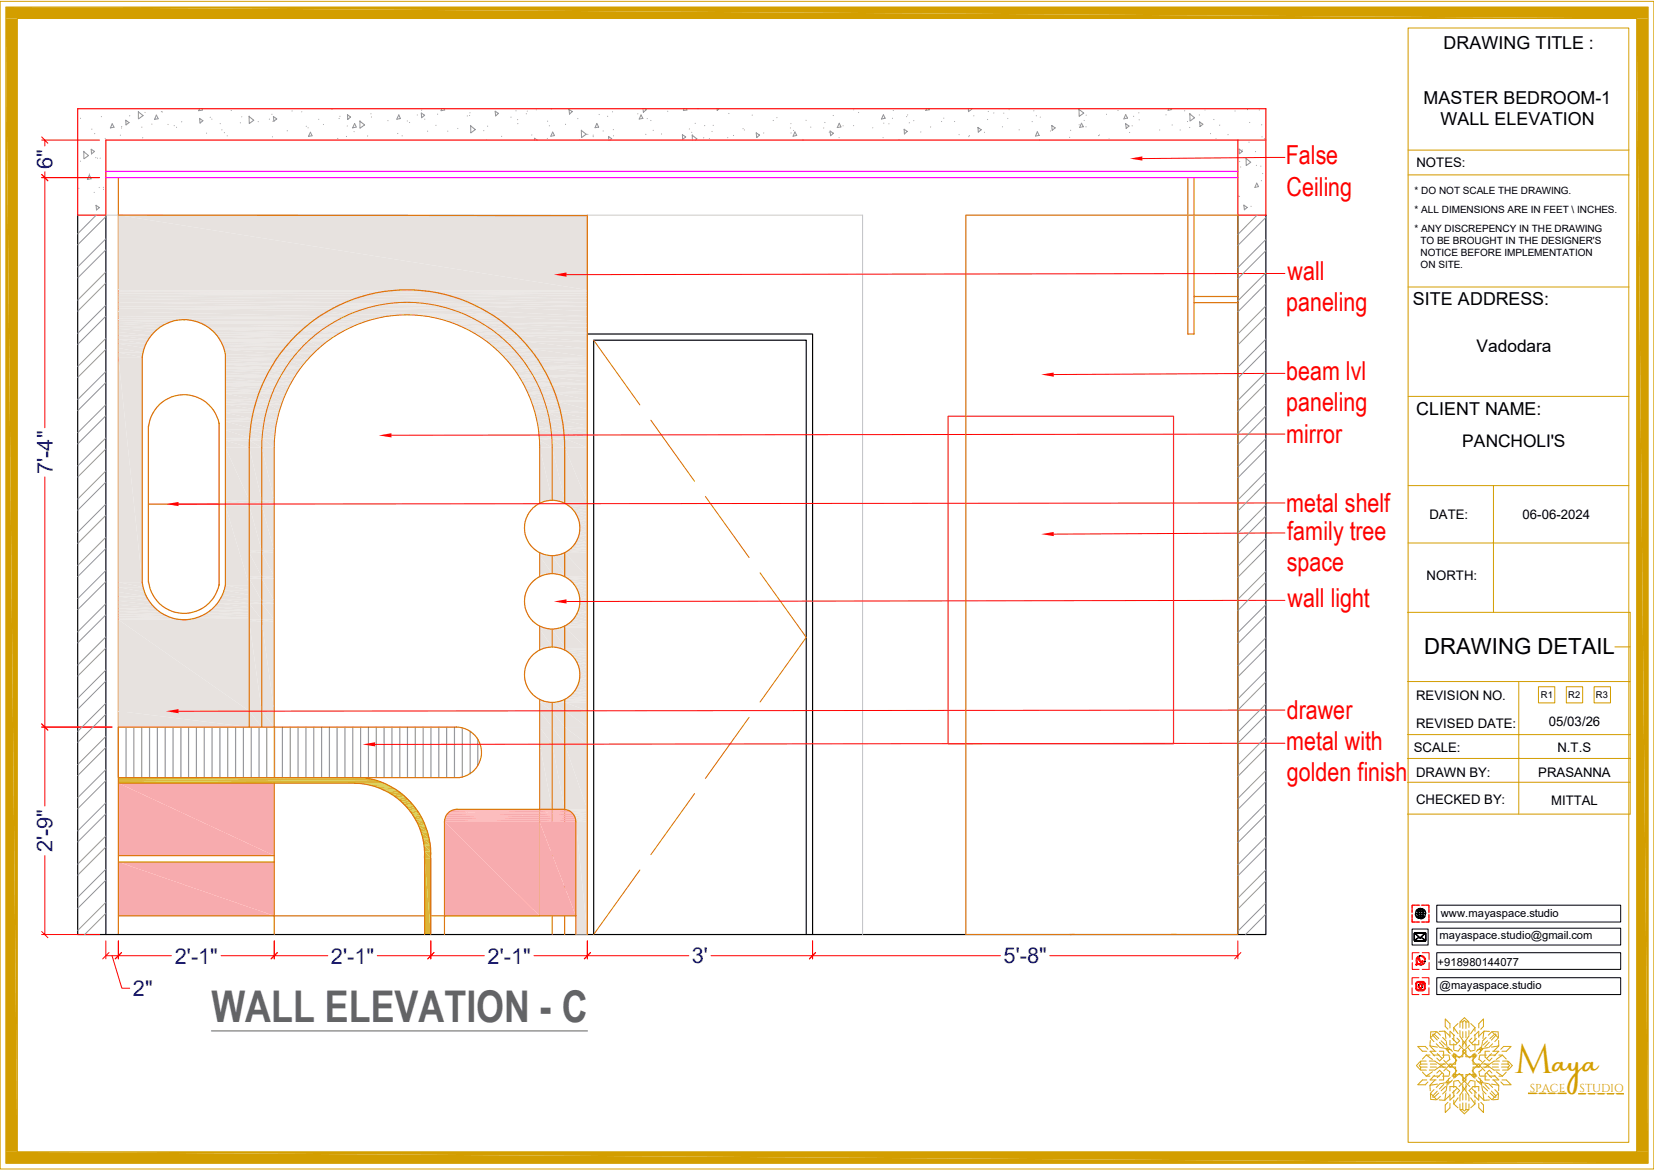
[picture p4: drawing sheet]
<svg xmlns="http://www.w3.org/2000/svg" width="420mm" height="297mm" viewBox="0 0 420 297" stroke-linecap="round" stroke-linejoin="round" font-family="sans-serif">
<defs><g id="words">
<text font-size="11.1" fill="#636466" x="53.7" y="259.4">WALL ELEVATION - C</text>
<text font-size="10.5" fill="#d39e00" x="384.6" y="272.4">M</text>
<text font-size="7.5" fill="#d39e00" x="394.3" y="272.4">aya</text>
<g font-size="6.6" fill="#f00">
<text x="326.5" y="41.7">False</text>
<text x="326.6" y="49.7">Ceiling</text>
<text x="326.9" y="71.1">wall</text>
<text x="326.6" y="79">paneling</text>
<text x="326.6" y="96.5">beam lvl</text>
<text x="326.6" y="104.4">paneling</text>
<text x="326.6" y="112.6">mirror</text>
<text x="326.6" y="130.1">metal shelf</text>
<text x="326.9" y="137.1">family tree</text>
<text x="326.7" y="145">space</text>
<text x="326.9" y="154">wall light</text>
<text x="326.7" y="182.6">drawer</text>
<text x="326.6" y="190.3">metal with</text>
<text x="326.7" y="198.4">golden finish</text>
</g>
<text font-size="5.6" x="361.6" y="166">DRAWING DETAIL</text>
<g font-size="5.5" fill="#00f">
<text x="13.3" y="42.8" transform="rotate(-90 13.3 42.8)">6&quot;</text>
<text x="13.4" y="120.4" transform="rotate(-90 13.4 120.4)">7'-4&quot;</text>
<text x="13.3" y="216.4" transform="rotate(-90 13.3 216.4)">2'-9&quot;</text>
<text x="44.4" y="244.6">2'-1&quot;</text>
<text x="84" y="244.6">2'-1&quot;</text>
<text x="123.8" y="244.6">2'-1&quot;</text>
<text x="175.7" y="244.6">3'</text>
<text x="254.8" y="244.6">5'-8&quot;</text>
<text x="33.7" y="252.9">2&quot;</text>
</g>
<g font-size="4.5">
<text x="366.6" y="12.4">DRAWING TITLE :</text>
<text x="361.4" y="26.5">MASTER BEDROOM-1</text>
<text x="365.8" y="31.7">WALL ELEVATION</text>
<text x="358.8" y="77.5">SITE ADDRESS:</text>
<text x="359.6" y="105.2">CLIENT NAME:</text>
</g>
<g font-size="4.4">
<text x="374.9" y="89.3">Vadodara</text>
<text x="371.3" y="113.5">PANCHOLI'S</text>
</g>
<g font-size="3.3">
<text x="359.7" y="42.3">NOTES:</text>
<text x="363" y="131.8">DATE:</text>
<text x="386.6" y="131.8">06-06-2024</text>
<text x="362.2" y="147.2">NORTH:</text>
<text x="359.6" y="177.8">REVISION NO.</text>
<text x="359.6" y="184.9">REVISED DATE:</text>
<text x="393.3" y="184.3">05/03/26</text>
<text x="359" y="191">SCALE:</text>
<text x="395.5" y="190.9">N.T.S</text>
<text x="359.6" y="197.1">DRAWN BY:</text>
<text x="390.6" y="197.1">PRASANNA</text>
<text x="359.6" y="204.1">CHECKED BY:</text>
<text x="393.9" y="204.5">MITTAL</text>
</g>
<g font-size="2.9" fill="#d39e00">
<text x="388.5" y="277.2">SPACE</text>
<text x="401.1" y="277.2">STUDIO</text>
</g>
<g font-size="2.8">
<text x="365.8" y="232.7">www.mayaspace.studio</text>
<text x="365.5" y="238.5">mayaspace.studio@gmail.com</text>
<text x="365" y="245.2">+918980144077</text>
<text x="365.5" y="251">@mayaspace.studio</text>
</g>
<g font-size="2.5">
<text x="359.2" y="49.4">* DO NOT SCALE THE DRAWING.</text>
<text x="359.2" y="54.1">* ALL DIMENSIONS ARE IN FEET \ INCHES.</text>
<text x="359.2" y="59">* ANY DISCREPENCY IN THE DRAWING</text>
<text x="360.7" y="62">TO BE BROUGHT IN THE DESIGNER'S</text>
<text x="360.7" y="65.1">NOTICE BEFORE IMPLEMENTATION</text>
<text x="360.7" y="68.1">ON SITE.</text>
</g>
<g font-size="2.4">
<text x="391.3" y="177.2">R1</text>
<text x="398.2" y="177.2">R2</text>
<text x="405.3" y="177.2">R3</text>
</g>
</g></defs>
<path d="M26.9 35.6v19" fill="none" stroke="#f00" stroke-width=".3"/>
<path d="M26.9 54.6v182.6" fill="none" stroke="#000" stroke-width=".3"/>
<path d="M30.1 197.6h64.4" fill="none" stroke="#c8c92d" stroke-width=".34"/>
<g fill="#c8c92d">
<path d="M30.1 197.7l66 .5h-66z"/>
<path d="M30.1 197.7h64.4l1.6 .5z"/>
<path d="M30.1 198.2l67.5 .6h-67.5z"/>
<path d="M30.1 198.2h66l1.5 .6z"/>
</g>
<path d="M90 198.8h7.7M90.9 198.9h6.9M91.6 199h6.7M94.7 199.6h4.6" fill="none" stroke="#c8c92d" stroke-width=".25"/>
<path d="M93.2 199.3h5.8" fill="none" stroke="#c8c92d" stroke-width=".38"/>
<path d="M95.1 199.8h4.8" fill="none" stroke="#c8c92d" stroke-width=".42"/>
<g fill="#c8c92d">
<path d="M96.3 200l4.4 .5h-3.3z"/>
<path d="M96.3 200h3.6l.8 .5z"/>
</g>
<path d="M97.4 200.6h3.6" fill="none" stroke="#c8c92d" stroke-width=".25"/>
<g fill="#c8c92d">
<path d="M97.8 200.7l4.2 .8h-2.8z"/>
<path d="M97.8 200.7h3.2l1 .8z"/>
</g>
<path d="M99.2 201.5h2.9" fill="none" stroke="#c8c92d" stroke-width=".25"/>
<g fill="#c8c92d">
<path d="M99.2 201.5l3.9 .9h-2.6z"/>
<path d="M99.2 201.5h2.9l1 .9z"/>
</g>
<path d="M100.5 202.5h2.8" fill="none" stroke="#c8c92d" stroke-width=".25"/>
<g fill="#c8c92d">
<path d="M100.8 202.6l3.3 .8h-2.3z"/>
<path d="M100.8 202.6h2.5l.8 .8z"/>
<path d="M101.8 203.4l2.7 .4h-2.3z"/>
<path d="M101.8 203.4h2.3l.4 .4z"/>
<path d="M102.2 203.8l2.9 .7h-2.1z"/>
<path d="M102.2 203.8h2.3l.6 .7z"/>
<path d="M103 204.5l2.6 .6h-2.1z"/>
<path d="M103 204.5h2.1l.5 .6z"/>
<path d="M103.5 205.1l2.5 .6h-2z"/>
<path d="M103.5 205.1h2.1l.4 .6z"/>
<path d="M104 205.7l2.5 .8h-1.9z"/>
<path d="M104 205.7h2l.5 .8z"/>
<path d="M104.6 206.5l2.2 .6h-1.9z"/>
<path d="M104.6 206.5h1.9l.3 .6z"/>
<path d="M104.9 207.1l2.5 .9h-1.9z"/>
<path d="M104.9 207.1h1.9l.6 .9z"/>
</g>
<path d="M105.5 208.2h2.1" fill="none" stroke="#c8c92d" stroke-width=".42"/>
<g fill="#c8c92d">
<path d="M105.7 208.4l2.3 1.2h-1.7z"/>
<path d="M105.7 208.4h1.9l.4 1.2z"/>
<path d="M106.3 209.6l1.9 .3h-1.7z"/>
<path d="M106.3 209.6h1.7l.2 .3z"/>
<path d="M106.5 209.9l2.1 1.3h-1.7z"/>
<path d="M106.5 209.9h1.7l.4 1.3z"/>
<path d="M106.9 211.2l1.8 .3h-1.7z"/>
<path d="M106.9 211.2h1.7l.1 .3z"/>
<path d="M107 211.5l2 1.3h-1.6z"/>
<path d="M107 211.5h1.7l.3 1.3z"/>
<path d="M107.4 212.8l1.7 .2h-1.7z"/>
<path d="M107.4 212.8h1.6l.1 .2z"/>
<path d="M107.4 213l1.9 1.5h-1.6z"/>
<path d="M107.4 213h1.7l.2 1.5z"/>
<path d="M107.7 214.5l1.6 .1h-1.6z"/>
<path d="M107.7 214.5h1.6v.1z"/>
<path d="M107.7 214.6l1.7 1.6h-1.6z"/>
<path d="M107.7 214.6h1.6l.1 1.6z"/>
<path d="M107.8 216.2h1.6z"/>
<path d="M107.8 216.2l1.6 1.6h-1.6z"/>
<path d="M107.8 216.2h1.6v1.6z"/>
<path d="M107.8 217.8l1.6 19.4h-1.6z"/>
<path d="M107.8 217.8h1.6v19.4z"/>
</g>
<g fill="#f7abae">
<path d="M30.1 198.8l39.5 18.4h-39.5z"/>
<path d="M30.1 198.8h39.5v18.4z"/>
<path d="M30.1 218.8l39.5 13.7h-39.5z"/>
<path d="M30.1 218.8h39.5v13.7z"/>
</g>
<path d="M30.1 45.1v192.1M301.6 45.1v39.7M303.2 45.1v39.7" fill="none" stroke="#dd6e00" stroke-width=".3"/>
<path d="M26.9 35.6h287.4v19h7.1v-27h-301.7v27h7.2" fill="none" stroke="#f00" stroke-width=".3"/>
<path d="M19.7 54.6v182.6h301.7v-182.6M314.3 54.6v182.6M149.1 237.2v-152.4h57.2v152.4M150.7 237.2v-150.8h54v150.8" fill="none" stroke="#000" stroke-width=".3"/>
<g fill="none" stroke="#939598" stroke-width=".25">
<path d="M20.4 30v.1M21.3 38.4v1.8M21.3 38.5l1.2 1-1.2 .8M23.2 37.9l.8 .5-.8 .7zM23.3 32.8h.1M24 33.9v.1M25.7 29.6h.1M26.7 35.1v.1M28.5 31.4l.5 .9-1 .2zM30.6 34.3h.1M30.9 32.5h.1M30.9 32.1v.1"/>
<path d="M31.9 30.5l.9 .6-.8 .6zM32.6 31.1v.1M32.9 29.4h.1M35.1 28.3v1.8M35.1 28.4l1.2 .9-1.1 .9M36 32.3h.1M36.2 35h.1M36.8 28.5v.1M38.6 31.5h.1M39.7 29.2l.5 .9-1 .2zM41 28.3v.1M41.2 28.4h.1"/>
<path d="M42.7 31.6h.1M44.2 31.9h.1M44.8 32.3h.1M46.1 30.9h.1M50.7 30.1l.8 .5-.7 .6zM51.2 27.6l.2 .3-.9 .2 .2-.5M52.5 33.8h.1M53.4 29.8h.1M53.8 30.2v.1M55.9 31.4h.1M56.3 32.9v.1M57 33.7h.1"/>
<path d="M57.7 34.5h.1M58.7 28v.1M61 31.2h.1M61.4 29.6v.1M63.2 29.5l.1 1.7M63.2 29.6l1.2 .9-1.1 .9M65.6 30.9h.1M68.4 30.2v.1M69 29h.1M69.2 34.7v.1M69.3 30.8h.1M69.4 29.6l.9 .6-.7 .6z"/>
<path d="M72.9 33.2h.1M74.2 28.2h.1M76.6 28.4h.1M77.8 32v.1M78.2 32.4v.1M78.8 33.6l.4 .9-.9 .1zM80.9 30.3h.1M82.1 31.6h.1M84.3 27.7v.1M85.8 35.1v.1M86.1 30.1h.1M86.3 29.5h.1"/>
<path d="M88 34.6v.1M88.2 32h.1M88.2 29.1l.8 .6-.7 .6zM89.9 33.4h.1M90 31.4l.5 .9-1 .2zM91.4 30.6v1.8M91.4 30.8l1.2 .9-1.2 .9M93.3 34.5h.1M94.2 28.9h.1M94.3 29.7h.1M98.5 30.6h.1M101 33.9h.1"/>
<path d="M101.3 29.2l.4 .9-.9 .2zM102.1 34.5h.1M103.4 30.7h.1M104 31.1h.1M106 29.2h.1M107 28.7l.8 .6-.7 .6zM107.1 27.9v.1M107.9 30.2v.1M108.6 33.3h.1M110.7 31.8h.1M111.1 29h.1M112.2 27.6l-.2 .5"/>
<path d="M112.8 27.6l.1 .3-.9 .2M113.7 33.3h.1M116.2 32.6h.1M118.7 29.4v.1M119.3 29.3h.1M119.3 28.6v.1M119.5 31.8v1.8M119.5 32l1.2 .9-1.2 .8M122.9 33.1v.1M123.5 35.4v.1M123.8 32h.1M125.7 28.2l.9 .6-.7 .6z"/>
<path d="M127.4 34.6h.1M129.8 29.7v.1M131 28.1v.1M131.4 30.4h.1M131.5 31.4h.1M133.6 28.9h.1M133.9 28.2h.1M135 34.2v.1M135.8 35.6l-.1-.5 .7 .5M136.2 27.9h.1M139 35.2h.1M139.1 30.7v.1"/>
<path d="M139.5 31.9v.1M140 27.7h.1M140.3 33.5l.5 .9-.9 .2zM143.6 31.5v.1M144.5 27.8l.8 .5-.7 .7zM146.7 30.1h.1M147.2 35.4v.1M147.6 33l.1 1.8M147.7 33.1l1.1 1-1.1 .8M149.3 34.1h.1M150.6 34.3h.1M150.6 34.7h.1"/>
<path d="M151.6 31.3l.4 1-.9 .1zM152.1 29v.1M153.2 33.2v.1M154.3 29.5h.1M154.6 35.6l-.1-1 .8 .6-.4 .4M155.5 28.4h.1M155.7 32.9h.1M155.8 34.5h.1M162 28.9h.1M162.8 29.2l.4 .9-.9 .1zM163.3 27.6l.1 .9 .7-.6-.4-.3M164 34.1h.1"/>
<path d="M164.3 30.1h.1M165.3 30.6h.1M165.9 33.1h.1M168 34h.1M169.5 28.2v.1M173.3 34.2l.8 .6-.7 .6zM174.3 27.6l.2 .3-1 .2 .2-.5M175 32.7v.1M175.6 33.6h.1M175.8 34.2v1.4M175.8 34.3l1.2 1-.4 .3M176.5 31.3h.1"/>
<path d="M177.2 27.6h.1M178.7 35h.1M178.9 31.9h.1M180.1 35.2h.1M180.8 33.4h.1M181.1 31.8h.1M182.1 27.6v.4l.5-.4M184.8 34.9v.1M185.1 28.8h.1M186.3 34.4h.1M188.7 32.6v.1M189 33h.1"/>
<path d="M191 29.2v.1M192 33.7l.9 .6-.7 .6zM193.9 33.7v.1M196.3 30.6h.1M197.3 29.8v.1M200.7 32.5h.1M200.8 31.4h.1M200.9 33.7v.1M201.5 33.1h.1M201.8 33.5l.5 .9-.9 .2zM203.9 35.4l.1 .2M204.7 30.5v.1"/>
<path d="M205.9 32.3h.1M209.2 32.5h.1M209.5 31.1h.1M210.6 33.6h.1M210.8 33.3l.8 .5-.7 .7zM211.6 29.3h.1M213.1 34.9v.1M213.1 31.3l.4 .9-.9 .2zM214.1 31.9v.1M216.7 31.9h.1M216.8 27.9h.1M218 28.5v.1"/>
<path d="M221.6 32.4v.1M224.2 34.9v.1M224.3 29.1l.4 .9-.9 .2zM224.4 31.2v.1M225.7 31.4v.1M226.6 30v.1M226.8 28v.1M228.3 35.4v.1M229.6 32.8l.8 .6-.7 .6zM230.2 29.6h.1M230.5 29.2h.1M230.9 31.2h.1"/>
<path d="M232 30.6h.1M233.8 33.5h.1M235.9 27.6l.1 .3-1 .1 .2-.4M236.3 32.2v.1M239.1 30.8v.1M239.6 30h.1M242.4 30.8v.1M243.5 34.2h.1M245.9 27.6v.6M246 34.7h.1M246.1 34.4v.1M246.9 27.6l-1 .8"/>
<path d="M247.3 29.4h.1M248.3 32.3l.9 .6-.8 .6zM250 33.6h.1M250.8 30.3v.1M251 28.3h.1M252.3 28.7h.1M254.6 32.2h.1M254.9 28.7h.1M255.9 30.1h.1M256.2 27.8v.1M258.8 32.9v.1M262.1 30.9h.1"/>
<path d="M262.5 28.1v.1M263.1 29.4h.1M263.4 33.4l.5 1-1 .1zM263.9 35.5h.1M264.2 29.7v.1M266.7 33.2v.1M267.1 31.9l.8 .6-.7 .6zM271.6 34.8v.1M271.9 33.1h.1M274 27.6v1.8M274 27.7l1.2 1-1.2 .8M274 31.7h.1"/>
<path d="M274.6 31.3l.5 .9-.9 .1zM275.3 30.6h.1M275.8 32.2h.1M275.8 29.2v.1M278.9 34.4v.1M279.2 34.2v.1M281 29h.1M281.6 35.3h.1M283.9 28v.1M285.8 31.4l.9 .6-.7 .6zM285.8 29.1l.5 .9-.9 .2zM286.9 33.6v.1"/>
<path d="M287.5 31.9v.1M287.9 29.5h.1M289.2 28.6v.1M289.3 30.4h.1M294.5 33h.1M296.1 29.1v.1M297.4 27.6l.1 .2-.9 .2 .2-.4M297.6 31.7v.1M299.7 33h.1M300.8 28.1v.1M301.5 30.8v.1M302.1 32.3v.1"/>
<path d="M302.1 28.8l.1 1.8M302.1 28.9l1.2 1-1.1 .8M304.5 29.2h.1M304.6 30.9l.8 .6-.7 .6-.1-1.2M306 27.9h.1M307.4 33.9v.1M308.2 30.3v.1M308.8 35.2v.1M309.7 31.8h.1M311.8 34.2h.1M313.6 28.2h.1M314.6 37.8l.9 .6-.8 .6z"/>
<path d="M315.4 38.1h.1M316.8 27.8v.1M317.2 36.1h.1M317.3 31.1h.1M318.8 38.5h.1M319.8 27.9h.1M320.4 31.7h.1M320.5 34.7v.1M321.1 35.2v.1M321.2 35.3h.1M20 47.8h.1M20.4 40.9h.1"/>
<path d="M22.7 44.2h.1M22.7 44.5l.5 .9-1 .2zM23.9 48.8v.1M24.3 40h.1M24.4 52.1l.8 .6-.7 .6zM24.8 40.1v.1M25.2 47.6h.1M25.4 40.1v.1M26.2 47.5v.1M26.3 48v.1M314.4 49.8h.1M314.7 49.8v.1"/>
<path d="M314.8 41h.1M315 42.4h.1M315.8 52.1l.9 .6-.7 .6zM316.4 40.1v1.8M316.4 40.2l1.2 1-1.2 .8M317.7 52.4h.1M319 42h.1M319.1 46.5l.5 .9-1 .2zM320.2 42.2h.1M320.3 45.8v.1M320.6 44v.1"/>
</g>
<path d="M26.9 45.1h287.4M26.9 43.5h287.4" fill="none" stroke="#f0f" stroke-width=".3"/>
<path d="M219 54.6v182.6M245.2 54.6v182.6" fill="none" stroke="#c7c8ca" stroke-width=".25"/>
<g fill="#fff">
<path d="M69.6 184.6h47.2z"/>
<path d="M30.1 184.6h39.5z"/>
<path d="M69.6 184.6l48.2 .3h-48.2z"/>
<path d="M69.6 184.6h47.2l1 .3z"/>
<path d="M69.6 184.9l49.1 .4h-49.1z"/>
<path d="M69.6 184.9h48.2l.9 .4z"/>
<path d="M69.6 185.3l50 .5h-50z"/>
<path d="M69.6 185.3h49.1l.9 .5z"/>
<path d="M69.6 185.8l50.8 .6h-50.8z"/>
<path d="M69.6 185.8h50l.8 .6z"/>
<path d="M69.6 186.4l51.5 .8h-51.5z"/>
<path d="M69.6 186.4h50.8l.7 .8z"/>
<path d="M69.6 187.2l52 .9h-52z"/>
<path d="M69.6 187.2h51.5l.5 .9z"/>
<path d="M69.6 188.1l52.4 1h-52.4z"/>
<path d="M69.6 188.1h52l.4 1z"/>
<path d="M69.6 189.1l52.6 1h-52.6z"/>
<path d="M69.6 189.1h52.4l.2 1z"/>
<path d="M69.6 190.1l52.7 1h-52.7z"/>
<path d="M69.6 190.1h52.6l.1 1z"/>
<path d="M69.6 191.1l52.6 1h-52.6z"/>
<path d="M69.6 191.1h52.7l-.1 1z"/>
<path d="M69.6 192.1l52.3 1h-52.3z"/>
<path d="M69.6 192.1h52.6l-.3 1z"/>
<path d="M69.6 193.1l51.9 1h-51.9z"/>
<path d="M69.6 193.1h52.3l-.4 1z"/>
<path d="M69.6 194.1l51.3 .8h-51.3z"/>
<path d="M69.6 194.1h51.9l-.6 .8z"/>
<path d="M69.6 194.9l50.7 .8h-50.7z"/>
<path d="M69.6 194.9h51.3l-.6 .8z"/>
<path d="M69.6 195.7l49.9 .6h-49.9z"/>
<path d="M69.6 195.7h50.7l-.8 .6z"/>
<path d="M69.6 196.3l49 .6h-49z"/>
<path d="M69.6 196.3h49.9l-.9 .6z"/>
<path d="M69.6 196.9l48 .3h-48z"/>
<path d="M69.6 196.9h49l-1 .3z"/>
<path d="M30.1 184.6l39.5 12.6h-39.5z"/>
<path d="M30.1 184.6h39.5v12.6z"/>
<path d="M69.6 197.2l47 .2h-47z"/>
<path d="M69.6 197.2h48l-1 .2z"/>
<path d="M30.1 197.2l39.5 .2h-39.5z"/>
<path d="M30.1 197.2h39.5v.2z"/>
</g>
<g fill="none" stroke="#939598" stroke-width=".3">
<path d="M32 184.6v12.8M34 184.6v12.8M36 184.6v12.8M38 184.6v12.8M40 184.6v12.8M42 184.6v12.8M43.9 184.6v12.8M45.9 184.6v12.8M47.9 184.6v12.8M49.9 184.6v12.8M51.9 184.6v12.8M53.8 184.6v12.8"/>
<path d="M55.8 184.6v12.8M57.8 184.6v12.8M59.8 184.6v12.8M61.8 184.6v12.8M63.8 184.6v12.8M65.8 184.6v12.8M67.7 184.6v12.8M69.7 184.6v12.8M71.7 184.6v12.8M73.7 184.6v12.8M75.7 184.6v12.8M77.7 184.6v12.8"/>
<path d="M79.7 184.6v12.8M81.7 184.6v12.8M83.7 184.6v12.8M85.6 184.6v12.8M87.6 184.6v12.8M89.6 184.6v12.8M91.6 184.6v12.8M93.6 184.6v12.8M95.5 184.6v12.8M97.5 184.6v12.8M99.5 184.6v12.8M101.5 184.6v12.8"/>
<path d="M103.5 184.6v12.8M105.5 184.6v12.8M107.4 184.6v12.8M109.4 184.6v12.8M111.4 184.6v12.8M113.4 184.6v12.8M115.4 184.6v12.8M117.4 184.7v12.6M119.4 185.6v10.8M121.3 187.7v6.7"/>
</g>
<path d="M102.1 73.6h2.5" fill="none" stroke="#e7e2df" stroke-width=".25"/>
<g fill="#e7e2df">
<path d="M30.1 54.6l119 19h-119z"/>
<path d="M30.1 54.6h119v19z"/>
</g>
<path d="M30.1 73.6h74.5M30.1 73.7h119M97.2 74h12.3M99.7 73.7h7.3" fill="none" stroke="#e7e2df" stroke-width=".25"/>
<path d="M30.1 73.9h119" fill="none" stroke="#e7e2df" stroke-width=".3"/>
<g fill="#e7e2df">
<path d="M109.5 74l39.6 .5h-37.2z"/>
<path d="M109.5 74h39.6v.5z"/>
<path d="M94.8 74.5l2.4-.5 14.7 .5z"/>
<path d="M97.2 74h12.3l2.4 .5z"/>
</g>
<path d="M94.7 74.5h17.2" fill="none" stroke="#e7e2df" stroke-width=".25"/>
<g fill="#e7e2df">
<path d="M30.1 74l64.6 .5h-64.6z"/>
<path d="M30.1 74h67.1l-2.5 .5z"/>
<path d="M111.9 74.5l37.2 .6h-34.8z"/>
<path d="M111.9 74.5h37.2v.6z"/>
<path d="M92.4 75.1l2.3-.6 19.6 .6z"/>
<path d="M94.7 74.5h17.2l2.4 .6z"/>
</g>
<path d="M92.4 75.1h21.9" fill="none" stroke="#e7e2df" stroke-width=".25"/>
<g fill="#e7e2df">
<path d="M30.1 74.5l62.3 .6h-62.3z"/>
<path d="M30.1 74.5h64.6l-2.3 .6z"/>
<path d="M114.3 75.1l34.8 .8h-32.5z"/>
<path d="M114.3 75.1h34.8v.8z"/>
<path d="M90 75.9l2.4-.8 24.2 .8z"/>
<path d="M92.4 75.1h21.9l2.3 .8z"/>
</g>
<path d="M90 75.9h26.6" fill="none" stroke="#e7e2df" stroke-width=".25"/>
<g fill="#e7e2df">
<path d="M30.1 75.1l59.9 .8h-59.9z"/>
<path d="M30.1 75.1h62.3l-2.4 .8z"/>
<path d="M116.6 75.9l32.5 .9h-30.1z"/>
<path d="M116.6 75.9h32.5v.9z"/>
<path d="M87.7 76.8l2.3-.9 29 .9z"/>
<path d="M90 75.9h26.6l2.4 .9z"/>
</g>
<path d="M87.7 76.8h31.3" fill="none" stroke="#e7e2df" stroke-width=".25"/>
<g fill="#e7e2df">
<path d="M30.1 75.9l57.6 .9h-57.6z"/>
<path d="M30.1 75.9h59.9l-2.3 .9z"/>
</g>
<path d="M85.6 77.7h35.4M86.6 77.2h22.7M86.7 77.1h22.4M87.3 76.9h19.7M87.4 76.9h31.9M119 76.8h-31.4" fill="none" stroke="#e7e2df" stroke-width=".25"/>
<path d="M106.7 77.1h13.2" fill="none" stroke="#e7e2df" stroke-width=".3"/>
<path d="M109.1 77.4h11.8" fill="none" stroke="#e7e2df" stroke-width=".42"/>
<path d="M85.8 77.4h25.5" fill="none" stroke="#e7e2df" stroke-width=".38"/>
<g fill="#e7e2df">
<path d="M119 76.8l30.1 1h-27.9z"/>
<path d="M119 76.8h30.1v1z"/>
</g>
<path d="M85.5 77.7h35.7" fill="none" stroke="#e7e2df" stroke-width=".25"/>
<g fill="#e7e2df">
<path d="M30.1 76.8l55.4 1h-55.4z"/>
<path d="M30.1 76.8h57.6l-2.2 1z"/>
<path d="M111.9 77.8l10.1 .4h-8.4z"/>
<path d="M111.9 77.8h9.3l.8 .4z"/>
<path d="M93 78.2l1.7-.4 18.9 .4z"/>
<path d="M94.7 77.8h17.2l1.7 .4z"/>
<path d="M84.7 78.2l.8-.4 7.5 .4z"/>
<path d="M85.5 77.8h9.2l-1.7 .4z"/>
</g>
<path d="M84.5 78.3h37.7" fill="none" stroke="#e7e2df" stroke-width=".25"/>
<g fill="#e7e2df">
<path d="M30.1 77.8l54.4 .5h-54.4z"/>
<path d="M30.1 77.8h55.4l-1 .5z"/>
<path d="M121.2 77.8l27.9 1.2h-25.7z"/>
<path d="M121.2 77.8h27.9v1.2z"/>
<path d="M113.9 78.3l9.5 .7h-7.5z"/>
<path d="M113.9 78.3h8.3l1.2 .7z"/>
<path d="M90.8 79l1.9-.7 23.2 .7z"/>
<path d="M92.7 78.3h21.2l2 .7z"/>
<path d="M83.3 79l1.2-.7 6.3 .7z"/>
<path d="M84.5 78.3h8.2l-1.9 .7z"/>
<path d="M30.1 78.3l53.2 .7h-53.2z"/>
<path d="M30.1 78.3h54.4l-1.2 .7z"/>
</g>
<path d="M30.1 79h93.3M30.1 79h93.5" fill="none" stroke="#e7e2df" stroke-width=".25"/>
<g fill="#e7e2df">
<path d="M116.2 79.1l8.6 .7h-6.7z"/>
<path d="M116.2 79.1h7.4l1.2 .7z"/>
<path d="M88.6 79.8l1.9-.7 27.6 .7z"/>
<path d="M90.5 79.1h25.7l1.9 .7z"/>
<path d="M81.9 79.8l1.2-.7 5.5 .7z"/>
<path d="M83.1 79.1h7.4l-1.9 .7z"/>
</g>
<path d="M81.7 79.9h22.4M81.7 80h20.3M81.7 79.9h36.6M104.1 80h14.5M87.9 80.1h14" fill="none" stroke="#e7e2df" stroke-width=".25"/>
<g fill="#e7e2df">
<path d="M123.4 79l25.7 1.3h-23.7z"/>
<path d="M123.4 79h25.7v1.3z"/>
</g>
<path d="M118.1 80.1h7.3" fill="none" stroke="#e7e2df" stroke-width=".42"/>
<path d="M81.2 80.3h17.7M87.7 80.2h12" fill="none" stroke="#e7e2df" stroke-width=".25"/>
<path d="M81.2 80.1h7.1" fill="none" stroke="#e7e2df" stroke-width=".3"/>
<g fill="#e7e2df">
<path d="M30.1 79.1l51.1 1.2h-51.1z"/>
<path d="M30.1 79.1h53l-1.9 1.2z"/>
</g>
<path d="M106.3 80.2h12.8M109.2 80.6h17" fill="none" stroke="#e7e2df" stroke-width=".3"/>
<path d="M81.1 80.3h17.8M87.3 80.4h10.9M108.5 80.4h10.9M119 80.4h6.8" fill="none" stroke="#e7e2df" stroke-width=".25"/>
<path d="M80.5 80.6h7" fill="none" stroke="#e7e2df" stroke-width=".42"/>
<g fill="#e7e2df">
<path d="M30.1 80.3l50.4 .5h-50.4z"/>
<path d="M30.1 80.3h51.1l-.7 .5z"/>
</g>
<path d="M30.1 80.8h56.6M110.7 80.8h15.6M111 80.9h15.4" fill="none" stroke="#e7e2df" stroke-width=".25"/>
<g fill="#e7e2df">
<path d="M86.3 80.9l1-.4 7.9 .4z"/>
<path d="M87.3 80.5h10.1l-2.2 .4z"/>
</g>
<g fill="none" stroke="#e7e2df" stroke-width=".25">
<path d="M30.1 80.9h56.4M30.1 81h65.1M30.1 81.1h50M30.1 81.2h49.8M30.1 81.3h15.4M47.9 81.2l37.9 .1M48.6 81.4h37M49.1 81.4h36.3M86.2 81.1l-56.1 .1M111.4 81h15.1M111.6 81.1h15.1M112.2 81.2h14.5"/>
<path d="M112.3 81.2h14.5M112.5 81.3h8.6"/>
</g>
<g fill="#e7e2df">
<path d="M125.4 80.3l23.7 1.2h-21.8z"/>
<path d="M125.4 80.3h23.7v1.2z"/>
</g>
<path d="M120.9 81.4h6.4" fill="none" stroke="#e7e2df" stroke-width=".3"/>
<g fill="#e7e2df">
<path d="M85.2 81.5l1-.5 6.9 .5z"/>
<path d="M86.2 81h8.8l-1.9 .5z"/>
</g>
<path d="M49.2 81.5h36.2M49.5 81.6h35.7M50 81.7h35M121.5 81.6h27.6M121.7 81.7h27.4M121.7 81.7h5.9" fill="none" stroke="#e7e2df" stroke-width=".25"/>
<path d="M30.1 81.6h14.2" fill="none" stroke="#e7e2df" stroke-width=".34"/>
<g fill="#e7e2df">
<path d="M112.9 81.3l9 .5h-7.6z"/>
<path d="M112.9 81.3h8.2l.8 .5z"/>
</g>
<path d="M50.2 81.8h34.6M50.4 81.9h34.4M114.3 81.9h13.5M114.9 82h34.2" fill="none" stroke="#e7e2df" stroke-width=".25"/>
<path d="M127.5 81.8h21.6" fill="none" stroke="#e7e2df" stroke-width=".34"/>
<g fill="#e7e2df">
<path d="M84.3 82l.9-.5 6.5 .5z"/>
<path d="M85.2 81.5h7.9l-1.4 .5z"/>
</g>
<path d="M50.8 82h33.6M50.9 82.1h40.8M115 82.1h34.1M122.5 82.2h26.6" fill="none" stroke="#e7e2df" stroke-width=".25"/>
<g fill="#e7e2df">
<path d="M30.1 81.7l12 .5h-12z"/>
<path d="M30.1 81.7h13.1l-1.1 .5z"/>
</g>
<path d="M51.2 82.2h40.1M51.5 82.3h32.4" fill="none" stroke="#e7e2df" stroke-width=".25"/>
<g fill="#e7e2df">
<path d="M77.8 82.8l.6-.5 4.7 .5z"/>
<path d="M78.4 82.3h5.5l-.8 .5z"/>
<path d="M51.5 82.3l26.3 .5h-25.4z"/>
<path d="M51.5 82.3h26.9l-.6 .5z"/>
<path d="M30.1 82.2l10.9 .6h-10.9z"/>
<path d="M30.1 82.2h12l-1.1 .6z"/>
<path d="M115.4 82.2l8.3 .7h-6.6z"/>
<path d="M115.4 82.2h7.1l1.2 .7z"/>
</g>
<path d="M52.4 82.8h30.7M52.5 82.9h30.5" fill="none" stroke="#e7e2df" stroke-width=".25"/>
<g fill="#e7e2df">
<path d="M82.5 83.2l1.4-.9 5 .9z"/>
<path d="M83.9 82.3h7.1l-2.1 .9z"/>
</g>
<path d="M52.6 83h30.4" fill="none" stroke="#e7e2df" stroke-width=".3"/>
<g fill="#e7e2df">
<path d="M128.1 82.2l21 1h-19.7z"/>
<path d="M128.1 82.2h21v1z"/>
<path d="M122.6 82.2l6.8 1h-5.2z"/>
<path d="M122.6 82.2h5.5l1.3 1z"/>
</g>
<path d="M53 83.2h35.9M53 83.4h35.8M117.9 83.4h11.7M118.3 83.5h11.4M129.4 83.2h-11.6" fill="none" stroke="#e7e2df" stroke-width=".25"/>
<path d="M117.1 83.1h7.1" fill="none" stroke="#e7e2df" stroke-width=".34"/>
<g fill="#e7e2df">
<path d="M30.1 82.8l9.9 .7h-9.9z"/>
<path d="M30.1 82.8h10.9l-1 .7z"/>
</g>
<path d="M53.3 83.5h35.1M76.6 83.7h11.4" fill="none" stroke="#e7e2df" stroke-width=".25"/>
<path d="M118.4 83.7h6.7" fill="none" stroke="#e7e2df" stroke-width=".38"/>
<path d="M81.2 84h6.4" fill="none" stroke="#e7e2df" stroke-width=".34"/>
<g fill="#e7e2df">
<path d="M30.1 83.5l9.1 .8h-9.1z"/>
<path d="M30.1 83.5h9.9l-.8 .8z"/>
<path d="M129.4 83.2l19.7 1.3h-18.3z"/>
<path d="M129.4 83.2h19.7v1.3z"/>
<path d="M124.5 83.5l6.3 1h-4.9z"/>
<path d="M124.5 83.5h5.2l1.1 1z"/>
<path d="M53.6 83.6l22.3 .9h-21.4z"/>
<path d="M53.6 83.6h23.2l-.9 .9z"/>
</g>
<path d="M125.9 84.6h23.2" fill="none" stroke="#e7e2df" stroke-width=".25"/>
<g fill="#e7e2df">
<path d="M119.1 83.9l7.1 .8h-5.7z"/>
<path d="M119.1 83.9h6l1.1 .8z"/>
</g>
<path d="M126.2 84.8h22.9" fill="none" stroke="#e7e2df" stroke-width=".25"/>
<g fill="#e7e2df">
<path d="M80.3 84.9l.9-.7 4.6 .7z"/>
<path d="M81.2 84.2h5.7l-1.1 .7z"/>
<path d="M75.5 84.9l1.1-1 3.7 1z"/>
<path d="M76.6 83.9h5l-1.3 1z"/>
</g>
<path d="M75.1 85.1h10.5M75.4 84.9h10.4M75.4 84.9h4.9M126.4 84.9h22.7M126.5 85.1h22.6" fill="none" stroke="#e7e2df" stroke-width=".25"/>
<path d="M54.5 84.7h21.4" fill="none" stroke="#e7e2df" stroke-width=".42"/>
<path d="M120.5 84.8h6" fill="none" stroke="#e7e2df" stroke-width=".3"/>
<g fill="#e7e2df">
<path d="M30.1 84.3l8.3 .9h-8.3z"/>
<path d="M30.1 84.3h9.1l-.8 .9z"/>
</g>
<path d="M74.9 85.4h10.1M75 85.3h10.3" fill="none" stroke="#e7e2df" stroke-width=".25"/>
<g fill="#e7e2df">
<path d="M54.8 84.9l20.1 .5h-19.7z"/>
<path d="M54.8 84.9h20.6l-.5 .5z"/>
<path d="M126.8 85.2l5.7 .9h-4.6z"/>
<path d="M126.8 85.2h4.7l1 .9z"/>
<path d="M121.1 85l6.8 1.1h-5z"/>
<path d="M121.1 85h5.4l1.4 1.1z"/>
<path d="M78.7 86.1l.9-.7 4.2 .7z"/>
<path d="M79.6 85.4h5.3l-1.1 .7z"/>
<path d="M74.2 86.1l.7-.7 3.8 .7z"/>
<path d="M74.9 85.4h4.7l-.9 .7z"/>
<path d="M55.2 85.4l19 .7h-18.4z"/>
<path d="M55.2 85.4h19.7l-.7 .7z"/>
</g>
<path d="M55.8 86.2h28" fill="none" stroke="#e7e2df" stroke-width=".25"/>
<g fill="#e7e2df">
<path d="M30.1 85.2l7.6 1h-7.6z"/>
<path d="M30.1 85.2h8.3l-.7 1z"/>
</g>
<path d="M55.8 86.2h28M55.8 86.3h28M55.9 86.4h22.6M83.5 86.5h-27.5M122.9 86.2h5.1" fill="none" stroke="#e7e2df" stroke-width=".25"/>
<g fill="#e7e2df">
<path d="M131.5 85.2l17.6 1.5h-16.2z"/>
<path d="M131.5 85.2h17.6v1.5z"/>
<path d="M127.9 86.1l5 .6h-4.5z"/>
<path d="M127.9 86.1h4.6l.4 .6z"/>
</g>
<path d="M56 86.6h22.2" fill="none" stroke="#e7e2df" stroke-width=".25"/>
<g fill="#e7e2df">
<path d="M128.4 86.7l5 .5h-4.4z"/>
<path d="M128.4 86.7h4.5l.5 .5z"/>
<path d="M122.9 86.2l6.1 1h-4.8z"/>
<path d="M122.9 86.2h5.1l1 1z"/>
<path d="M73.7 86.7l3.9 .5h-4.4z"/>
<path d="M73.7 86.7h4.5l-.6 .5z"/>
<path d="M56 86.7l17.2 .5h-16.9z"/>
<path d="M56 86.7h17.7l-.5 .5z"/>
<path d="M30.1 86.2l7 1h-7z"/>
<path d="M30.1 86.2h7.6l-.6 1z"/>
</g>
<path d="M56.3 87.4h21.3M124.2 87.4h9.5" fill="none" stroke="#e7e2df" stroke-width=".3"/>
<path d="M56.5 87.6h20.8M56.5 87.7h20.8M124.7 87.6h9M124.7 87.7h9.2" fill="none" stroke="#e7e2df" stroke-width=".25"/>
<g fill="#e7e2df">
<path d="M76.8 88l1.4-1.4 3.2 1.4z"/>
<path d="M78.2 86.6h5l-1.8 1.4z"/>
</g>
<path d="M72.6 87.9h4.4M72.6 88h8.8" fill="none" stroke="#e7e2df" stroke-width=".25"/>
<g fill="#e7e2df">
<path d="M129.7 87.8l4.7 .5h-4.3z"/>
<path d="M129.7 87.8h4.2l.5 .5z"/>
<path d="M125 87.8l5.1 .5h-4.5z"/>
<path d="M125 87.8h4.7l.4 .5z"/>
<path d="M30.1 87.2l6.5 1.1h-6.5z"/>
<path d="M30.1 87.2h7l-.5 1.1z"/>
<path d="M132.9 86.7l16.2 1.8h-14.6z"/>
<path d="M132.9 86.7h16.2v1.8z"/>
</g>
<path d="M125.6 88.4h8.9M125.8 88.5h8.7" fill="none" stroke="#e7e2df" stroke-width=".25"/>
<g fill="#e7e2df">
<path d="M72.6 88.1l3.7 .4h-4.2z"/>
<path d="M72.6 88.1h4.2l-.5 .4z"/>
<path d="M56.6 87.8l15.5 .7h-15.2z"/>
<path d="M56.6 87.8h16.1l-.6 .7z"/>
</g>
<path d="M56.9 88.6h15.2M125.8 88.6h8.9" fill="none" stroke="#e7e2df" stroke-width=".25"/>
<path d="M126 88.9h8.9" fill="none" stroke="#e7e2df" stroke-width=".34"/>
<path d="M126.4 89.3h8.9" fill="none" stroke="#e7e2df" stroke-width=".42"/>
<g fill="#e7e2df">
<path d="M30.1 88.3l6.2 1.2h-6.2z"/>
<path d="M30.1 88.3h6.5l-.3 1.2z"/>
</g>
<path d="M126.8 89.5h8.5" fill="none" stroke="#e7e2df" stroke-width=".25"/>
<g fill="#e7e2df">
<path d="M76.8 88.1l3 1.4h-4.4z"/>
<path d="M76.8 88.1h4.6l-1.6 1.4z"/>
<path d="M72.1 88.5l3.3 1h-4z"/>
<path d="M72.1 88.5h4.2l-.9 1z"/>
</g>
<path d="M71.1 89.9h4.1M71.2 89.7h8.6M126.9 89.7h8.6M127.1 89.9h8.5" fill="none" stroke="#e7e2df" stroke-width=".25"/>
<g fill="#e7e2df">
<path d="M56.9 88.7l14.2 1.2h-13.9z"/>
<path d="M56.9 88.7h15.1l-.9 1.2z"/>
<path d="M134.5 88.5l14.6 2h-13.1z"/>
<path d="M134.5 88.5h14.6v2z"/>
<path d="M131.6 89.9l4.4 .6h-4z"/>
<path d="M131.6 89.9h4l.4 .6z"/>
<path d="M127.3 89.9l4.7 .6h-4.2z"/>
<path d="M127.3 89.9h4.3l.4 .6z"/>
<path d="M71.1 89.9l3.5 .6h-3.9z"/>
<path d="M71.1 89.9h4l-.5 .6z"/>
<path d="M57.2 89.9l13.5 .6h-13.5z"/>
<path d="M57.2 89.9h13.9l-.4 .6z"/>
</g>
<path d="M57.2 90.5h17.4M57.2 90.6h17.4M57.2 90.7h17.3M127.8 90.5h21.3M127.8 90.6h21.3M132.1 90.7h17" fill="none" stroke="#e7e2df" stroke-width=".25"/>
<g fill="#e7e2df">
<path d="M30.1 89.5l6 1.2h-6z"/>
<path d="M30.1 89.5h6.2l-.2 1.2z"/>
<path d="M136.1 90.7l13 .4h-12.7z"/>
<path d="M136.1 90.7h13v.4z"/>
<path d="M132.2 90.7l4.2 .4h-3.9z"/>
<path d="M132.2 90.7h3.9l.3 .4z"/>
<path d="M75.2 89.8l3 1.3h-4.1z"/>
<path d="M75.2 89.8h4.3l-1.3 1.3z"/>
<path d="M70.5 90.7l3.6 .4h-3.9z"/>
<path d="M70.5 90.7h4l-.4 .4z"/>
<path d="M57.2 90.7l13 .4h-13z"/>
<path d="M57.2 90.7h13.3l-.3 .4z"/>
</g>
<path d="M132.5 91.2h16.6" fill="none" stroke="#e7e2df" stroke-width=".25"/>
<g fill="#e7e2df">
<path d="M128 90.6l4.7 .8h-4.1z"/>
<path d="M128 90.6h4.1l.6 .8z"/>
</g>
<path d="M57.2 91.2h21" fill="none" stroke="#e7e2df" stroke-width=".25"/>
<path d="M57.2 91.5h20.9M128.6 91.5h20.5" fill="none" stroke="#e7e2df" stroke-width=".3"/>
<g fill="#e7e2df">
<path d="M132.9 91.7l4.3 .6h-3.8z"/>
<path d="M132.9 91.7h3.9l.4 .6z"/>
<path d="M128.8 91.7l4.6 .6h-3.9z"/>
<path d="M128.8 91.7h4.1l.5 .6z"/>
<path d="M69.9 91.7l3.4 .6h-3.9z"/>
<path d="M69.9 91.7h3.8l-.4 .6z"/>
<path d="M57.2 91.7l12.2 .6h-12.2z"/>
<path d="M57.2 91.7h12.7l-.5 .6z"/>
<path d="M136.8 91.7l12.3 .8h-11.7z"/>
<path d="M136.8 91.7h12.3v.8z"/>
</g>
<path d="M57.2 92.4h16.1M129.5 92.4h7.9M129.6 92.5h19.5" fill="none" stroke="#e7e2df" stroke-width=".25"/>
<path d="M129.6 92.7h19.5" fill="none" stroke="#e7e2df" stroke-width=".34"/>
<g fill="#e7e2df">
<path d="M73.7 91.7l3.1 1.2h-3.9z"/>
<path d="M73.7 91.7h4.1l-1 1.2z"/>
</g>
<path d="M72.6 93.1h4.2M129.8 93.1h19.3" fill="none" stroke="#e7e2df" stroke-width=".42"/>
<g fill="#e7e2df">
<path d="M69.3 92.5l3.3 .8h-3.8z"/>
<path d="M69.3 92.5h3.8l-.5 .8z"/>
<path d="M57.2 92.5l11.6 .8h-11.6z"/>
<path d="M57.2 92.5h12.1l-.5 .8z"/>
</g>
<path d="M57.2 93.4h19.3M130.2 93.4h18.9" fill="none" stroke="#e7e2df" stroke-width=".25"/>
<g fill="#e7e2df">
<path d="M134.3 93.6l4 .5h-3.7z"/>
<path d="M134.3 93.6h3.7l.3 .5z"/>
<path d="M130.4 93.6l4.2 .5h-3.8z"/>
<path d="M130.4 93.6h3.9l.3 .5z"/>
<path d="M68.7 93.6l3.4 .5h-3.7z"/>
<path d="M68.7 93.6h3.7l-.3 .5z"/>
<path d="M57.2 93.6l11.2 .5h-11.2z"/>
<path d="M57.2 93.6h11.5l-.3 .5z"/>
<path d="M134.6 94.1l4 .6h-3.6z"/>
<path d="M134.6 94.1h3.7l.3 .6z"/>
<path d="M130.8 94.1l4.2 .6h-3.8z"/>
<path d="M130.8 94.1h3.8l.4 .6z"/>
<path d="M72.4 93.6l3.1 1.1h-3.8z"/>
<path d="M72.4 93.6h3.9l-.8 1.1z"/>
<path d="M138 93.6l11.1 1.1h-10.5z"/>
<path d="M138 93.6h11.1v1.1z"/>
</g>
<path d="M131.2 94.7h7.4M131.2 94.7h17.9" fill="none" stroke="#e7e2df" stroke-width=".25"/>
<g fill="#e7e2df">
<path d="M68.4 94.1l3.3 .6h-3.7z"/>
<path d="M68.4 94.1h3.7l-.4 .6z"/>
<path d="M57.2 94.1l10.8 .6h-10.8z"/>
<path d="M57.2 94.1h11.2l-.4 .6z"/>
<path d="M138.6 94.7l10.5 .6h-10.2z"/>
<path d="M138.6 94.7h10.5v.6z"/>
<path d="M135 94.7l3.9 .6h-3.6z"/>
<path d="M135 94.7h3.6l.3 .6z"/>
<path d="M131.2 94.7l4.1 .6h-3.7z"/>
<path d="M131.2 94.7h3.8l.3 .6z"/>
<path d="M71.7 94.7l3.4 .6h-3.8z"/>
<path d="M71.7 94.7h3.8l-.4 .6z"/>
<path d="M68 94.7l3.3 .6h-3.6z"/>
<path d="M68 94.7h3.7l-.4 .6z"/>
<path d="M57.2 94.7l10.5 .6h-10.5z"/>
<path d="M57.2 94.7h10.8l-.3 .6z"/>
</g>
<path d="M57.2 95.4h17.9M131.6 95.4h17.5" fill="none" stroke="#e7e2df" stroke-width=".3"/>
<path d="M57.2 95.8h14M131.8 95.8h7.4" fill="none" stroke="#e7e2df" stroke-width=".38"/>
<g fill="#e7e2df">
<path d="M135.7 96l3.9 .6h-3.6z"/>
<path d="M135.7 96h3.5l.4 .6z"/>
<path d="M132 96l4 .6h-3.6z"/>
<path d="M132 96h3.7l.3 .6z"/>
<path d="M71.2 95.6l3.1 1h-3.6z"/>
<path d="M71.2 95.6h3.7l-.6 1z"/>
<path d="M139.1 95.6l10 1.3h-9.4z"/>
<path d="M139.1 95.6h10v1.3z"/>
</g>
<path d="M132.4 96.7h7.3" fill="none" stroke="#e7e2df" stroke-width=".34"/>
<path d="M132.5 96.9h16.6" fill="none" stroke="#e7e2df" stroke-width=".25"/>
<g fill="#e7e2df">
<path d="M67.4 96l3.1 .9h-3.6z"/>
<path d="M67.4 96h3.6l-.5 .9z"/>
<path d="M57.2 96l9.7 .9h-9.7z"/>
<path d="M57.2 96h10.2l-.5 .9z"/>
<path d="M139.7 96.9l9.4 .5h-9.2z"/>
<path d="M139.7 96.9h9.4v.5z"/>
<path d="M136.2 96.9l3.7 .5h-3.5z"/>
<path d="M136.2 96.9h3.5l.2 .5z"/>
<path d="M132.5 96.9l3.9 .5h-3.6z"/>
<path d="M132.5 96.9h3.7l.2 .5z"/>
<path d="M70.7 96.6l3.1 .8h-3.6z"/>
<path d="M70.7 96.6h3.6l-.5 .8z"/>
<path d="M66.9 96.9l3.3 .5h-3.4z"/>
<path d="M66.9 96.9h3.6l-.3 .5z"/>
<path d="M57.2 96.9l9.6 .5h-9.6z"/>
<path d="M57.2 96.9h9.7l-.1 .5z"/>
</g>
<path d="M57.2 97.5h16.6M132.8 97.5h16.3" fill="none" stroke="#e7e2df" stroke-width=".3"/>
<path d="M57.2 97.8h12.9M133 97.8h7.2" fill="none" stroke="#e7e2df" stroke-width=".25"/>
<g fill="#e7e2df">
<path d="M136.7 97.9l3.7 .6h-3.5z"/>
<path d="M136.7 97.9h3.5l.2 .6z"/>
<path d="M133.1 97.9l3.8 .6h-3.5z"/>
<path d="M133.1 97.9h3.6l.2 .6z"/>
<path d="M70.1 97.7l3.1 .8h-3.5z"/>
<path d="M70.1 97.7h3.6l-.5 .8z"/>
<path d="M66.5 97.9l3.2 .6h-3.4z"/>
<path d="M66.5 97.9h3.5l-.3 .6z"/>
<path d="M57.2 97.9l9.1 .6h-9.1z"/>
<path d="M57.2 97.9h9.3l-.2 .6z"/>
<path d="M140 97.7l9.1 1.4h-8.4z"/>
<path d="M140 97.7h9.1v1.4z"/>
<path d="M136.9 98.5l3.8 .6h-3.5z"/>
<path d="M136.9 98.5h3.5l.3 .6z"/>
<path d="M133.4 98.5l3.8 .6h-3.5z"/>
<path d="M133.4 98.5h3.5l.3 .6z"/>
</g>
<path d="M133.7 99.1h15.4" fill="none" stroke="#e7e2df" stroke-width=".25"/>
<g fill="#e7e2df">
<path d="M66.3 98.5l3.1 .6h-3.4z"/>
<path d="M66.3 98.5h3.4l-.3 .6z"/>
<path d="M57.2 98.5l8.8 .6h-8.8z"/>
<path d="M57.2 98.5h9.1l-.3 .6z"/>
</g>
<path d="M133.7 99.3h15.4" fill="none" stroke="#e7e2df" stroke-width=".38"/>
<g fill="#e7e2df">
<path d="M69.7 98.5l3 1h-3.4z"/>
<path d="M69.7 98.5h3.5l-.5 1z"/>
</g>
<path d="M57.2 99.3h12.2" fill="none" stroke="#e7e2df" stroke-width=".38"/>
<path d="M57.2 99.7h15.5M133.9 99.7h15.2" fill="none" stroke="#e7e2df" stroke-width=".3"/>
<path d="M57.2 99.9h11.9M134.1 99.9h6.8" fill="none" stroke="#e7e2df" stroke-width=".25"/>
<g fill="#e7e2df">
<path d="M137.5 99.9l3.7 .6h-3.4z"/>
<path d="M137.5 99.9h3.4l.3 .6z"/>
<path d="M134.1 99.9l3.7 .6h-3.4z"/>
<path d="M134.1 99.9h3.4l.3 .6z"/>
<path d="M69.1 99.8l3.2 .7h-3.4z"/>
<path d="M69.1 99.8h3.5l-.3 .7z"/>
<path d="M140.9 99.8l8.2 1.7h-7.6z"/>
<path d="M140.9 99.8h8.2v1.7z"/>
<path d="M137.8 100.5l3.7 1h-3.4z"/>
<path d="M137.8 100.5h3.4l.3 1z"/>
<path d="M134.4 100.5l3.7 1h-3.4z"/>
<path d="M134.4 100.5h3.4l.3 1z"/>
</g>
<path d="M134.7 101.5h14.4" fill="none" stroke="#e7e2df" stroke-width=".25"/>
<g fill="#e7e2df">
<path d="M65.7 99.9l2.8 1.6h-3.3z"/>
<path d="M65.7 99.9h3.4l-.6 1.6z"/>
<path d="M57.2 99.9l8 1.6h-8z"/>
<path d="M57.2 99.9h8.5l-.5 1.6z"/>
</g>
<path d="M134.7 101.6h14.4M134.8 101.9h14.3" fill="none" stroke="#e7e2df" stroke-width=".25"/>
<g fill="#e7e2df">
<path d="M68.9 100.5l2.8 1.5h-3.4z"/>
<path d="M68.9 100.5h3.4l-.6 1.5z"/>
<path d="M65.2 101.5l3.1 .5h-3.3z"/>
<path d="M65.2 101.5h3.3l-.2 .5z"/>
<path d="M57.2 101.5l7.8 .5h-7.8z"/>
<path d="M57.2 101.5h8l-.2 .5z"/>
</g>
<path d="M57.2 102h14.5M135 102h6.6" fill="none" stroke="#e7e2df" stroke-width=".25"/>
<g fill="#e7e2df">
<path d="M138.3 102.1l3.5 .6h-3.3z"/>
<path d="M138.3 102.1h3.3l.2 .6z"/>
<path d="M135 102.1l3.5 .6h-3.3z"/>
<path d="M135 102.1h3.3l.2 .6z"/>
<path d="M68.3 102.1l3.2 .6h-3.3z"/>
<path d="M68.3 102.1h3.4l-.2 .6z"/>
<path d="M65 102.1l3.2 .6h-3.3z"/>
<path d="M65 102.1h3.3l-.1 .6z"/>
<path d="M57.2 102.1l7.7 .6h-7.7z"/>
<path d="M57.2 102.1h7.8l-.1 .6z"/>
<path d="M141.6 102l7.5 1.8h-6.9z"/>
<path d="M141.6 102h7.5v1.8z"/>
<path d="M138.5 102.7l3.7 1.1h-3.3z"/>
<path d="M138.5 102.7h3.3l.4 1.1z"/>
<path d="M135.2 102.7l3.7 1.1h-3.3z"/>
<path d="M135.2 102.7h3.3l.4 1.1z"/>
</g>
<path d="M135.6 103.8h13.5" fill="none" stroke="#e7e2df" stroke-width=".25"/>
<g fill="#e7e2df">
<path d="M64.9 102.7l2.9 1.1h-3.3z"/>
<path d="M64.9 102.7h3.3l-.4 1.1z"/>
<path d="M57.2 102.7l7.3 1.1h-7.3z"/>
<path d="M57.2 102.7h7.7l-.4 1.1z"/>
</g>
<path d="M135.6 103.9h13.5M135.6 104h13.5" fill="none" stroke="#e7e2df" stroke-width=".25"/>
<g fill="#e7e2df">
<path d="M68.2 102.7l2.8 1.4h-3.3z"/>
<path d="M68.2 102.7h3.3l-.5 1.4z"/>
</g>
<path d="M57.2 104h10.6M57.2 104.2h13.8M135.7 104.2h6.6" fill="none" stroke="#e7e2df" stroke-width=".25"/>
<g fill="#e7e2df">
<path d="M142.2 104.1l6.9 .7h-6.7z"/>
<path d="M142.2 104.1h6.9v.7z"/>
<path d="M139 104.3l3.4 .5h-3.3z"/>
<path d="M139 104.3h3.3l.1 .5z"/>
<path d="M135.7 104.3l3.4 .5h-3.3z"/>
<path d="M135.7 104.3h3.3l.1 .5z"/>
<path d="M67.6 104.3l3.2 .5h-3.2z"/>
<path d="M67.6 104.3h3.4l-.2 .5z"/>
<path d="M64.4 104.3l3.2 .5h-3.3z"/>
<path d="M64.4 104.3h3.2v.5z"/>
<path d="M57.2 104.3l7.1 .5h-7.1z"/>
<path d="M57.2 104.3h7.2l-.1 .5z"/>
</g>
<path d="M142.7 106.3h6.4" fill="none" stroke="#e7e2df" stroke-width=".25"/>
<g fill="#e7e2df">
<path d="M142.4 104.8l6.7 1.5h-6.4z"/>
<path d="M142.4 104.8h6.7v1.5z"/>
<path d="M139.1 104.8l3.6 1.5h-3.3z"/>
<path d="M139.1 104.8h3.3l.3 1.5z"/>
<path d="M135.8 104.8l3.6 1.5h-3.2z"/>
<path d="M135.8 104.8h3.3l.3 1.5z"/>
<path d="M67.6 104.8l2.8 1.5h-3.2z"/>
<path d="M67.6 104.8h3.2l-.4 1.5z"/>
<path d="M64.3 104.8l2.9 1.5h-3.2z"/>
<path d="M64.3 104.8h3.3l-.4 1.5z"/>
</g>
<path d="M136.2 106.3h6.5" fill="none" stroke="#e7e2df" stroke-width=".25"/>
<path d="M139.5 106.3h.8z" fill="#e7e2df"/>
<path d="M142.7 106.3h6.4" fill="none" stroke="#e7e2df" stroke-width=".25"/>
<path d="M139.4 106.3h.9z" fill="#e7e2df"/>
<path d="M64 106.3h3.2M136.2 106.3h6.5" fill="none" stroke="#e7e2df" stroke-width=".25"/>
<g fill="#e7e2df">
<path d="M57.2 104.8l6.8 1.5h-6.8z"/>
<path d="M57.2 104.8h7.1l-.3 1.5z"/>
</g>
<path d="M64 106.3h6.4M136.2 106.3h12.9" fill="none" stroke="#e7e2df" stroke-width=".25"/>
<path d="M63.9 106.4h6.5M136.2 106.4h12.9" fill="none" stroke="#e7e2df" stroke-width=".3"/>
<path d="M57.2 106.4h6.8" fill="none" stroke="#e7e2df" stroke-width=".34"/>
<path d="M57.2 106.8h13.2" fill="none" stroke="#e7e2df" stroke-width=".38"/>
<g fill="#e7e2df">
<path d="M142.7 106.6l6.4 1.5h-6.1z"/>
<path d="M142.7 106.6h6.4v1.5z"/>
<path d="M139.5 106.6l3.5 1.5h-3.2z"/>
<path d="M139.5 106.6h3.2l.3 1.5z"/>
<path d="M136.3 106.6l3.5 1.5h-3.2z"/>
<path d="M136.3 106.6h3.2l.3 1.5z"/>
<path d="M67.1 107l3 1.1h-3.2z"/>
<path d="M67.1 107h3.2l-.2 1.1z"/>
<path d="M63.8 107l3.1 1.1h-3.2z"/>
<path d="M63.8 107h3.3l-.2 1.1z"/>
</g>
<path d="M63.7 108.1h6.4M136.6 108.1h12.5" fill="none" stroke="#e7e2df" stroke-width=".25"/>
<g fill="#e7e2df">
<path d="M143 108.1l6.1 .6h-6z"/>
<path d="M143 108.1h6.1v.6z"/>
<path d="M139.8 108.1l3.3 .6h-3.2z"/>
<path d="M139.8 108.1h3.2l.1 .6z"/>
<path d="M63.7 108.1l3.1 .6h-3.2z"/>
<path d="M63.7 108.1h3.2l-.1 .6z"/>
<path d="M57.2 107l6.4 1.7h-6.4z"/>
<path d="M57.2 107h6.6l-.2 1.7z"/>
</g>
<path d="M139.9 108.7h3.2" fill="none" stroke="#e7e2df" stroke-width=".25"/>
<g fill="#e7e2df">
<path d="M136.6 108.1l3.3 .6h-3.2z"/>
<path d="M136.6 108.1h3.2l.1 .6z"/>
</g>
<path d="M57.2 108.7h9.6M136.7 108.8h6.4" fill="none" stroke="#e7e2df" stroke-width=".25"/>
<g fill="#e7e2df">
<path d="M66.9 108.1l3.1 .8h-3.2z"/>
<path d="M66.9 108.1h3.2l-.1 .8z"/>
</g>
<path d="M57.2 108.8h9.6M57.2 109.1h12.8" fill="none" stroke="#e7e2df" stroke-width=".25"/>
<g fill="#e7e2df">
<path d="M143.1 108.7l6 1.2h-5.9z"/>
<path d="M143.1 108.7h6v1.2z"/>
<path d="M139.9 108.9l3.3 1h-3.2z"/>
<path d="M139.9 108.9h3.2l.1 1z"/>
<path d="M136.7 108.9l3.3 1h-3.2z"/>
<path d="M136.7 108.9h3.2l.1 1z"/>
<path d="M66.7 109.2l3.1 .7h-3.1z"/>
<path d="M66.7 109.2h3.2l-.1 .7z"/>
<path d="M63.5 109.2l3.2 .7h-3.2z"/>
<path d="M63.5 109.2h3.2v.7z"/>
</g>
<path d="M63.5 109.9h6.3M136.8 109.9h12.3" fill="none" stroke="#e7e2df" stroke-width=".25"/>
<g fill="#e7e2df">
<path d="M143.2 109.9l5.9 1.3h-5.8z"/>
<path d="M143.2 109.9h5.9v1.3z"/>
<path d="M140 109.9l3.3 1.3h-3.2z"/>
<path d="M140 109.9h3.2l.1 1.3z"/>
<path d="M66.7 109.9l3 1.3h-3.2z"/>
<path d="M66.7 109.9h3.1l-.1 1.3z"/>
<path d="M63.5 109.9l3 1.3h-3.1z"/>
<path d="M63.5 109.9h3.2l-.2 1.3z"/>
</g>
<path d="M140.1 111.2h9" fill="none" stroke="#e7e2df" stroke-width=".25"/>
<g fill="#e7e2df">
<path d="M136.8 109.9l3.3 1.3h-3.2z"/>
<path d="M136.8 109.9h3.2l.1 1.3z"/>
</g>
<path d="M63.4 111.2h3.1" fill="none" stroke="#e7e2df" stroke-width=".25"/>
<g fill="#e7e2df">
<path d="M57.2 109.2l6.2 2h-6.2z"/>
<path d="M57.2 109.2h6.3l-.1 2z"/>
</g>
<path d="M57.2 111.2h12.5M57.2 111.3h12.5M136.9 111.2h12.2M136.9 111.3h6.4M137 111.8h6.3" fill="none" stroke="#e7e2df" stroke-width=".25"/>
<path d="M57.2 111.6h9.3M136.9 111.6h6.4" fill="none" stroke="#e7e2df" stroke-width=".42"/>
<g fill="#e7e2df">
<path d="M143.3 111.3l5.8 2.3h-5.7z"/>
<path d="M143.3 111.3h5.8v2.3z"/>
<path d="M140.2 111.8l3.2 1.8h-3.2z"/>
<path d="M140.2 111.8h3.1l.1 1.8z"/>
<path d="M137 111.8l3.2 1.8h-3.2z"/>
<path d="M137 111.8h3.2v1.8z"/>
<path d="M66.5 111.4l3.1 2.2h-3.1z"/>
<path d="M66.5 111.4h3.2l-.1 2.2z"/>
<path d="M63.3 111.8l3.2 1.8h-3.2z"/>
<path d="M63.3 111.8h3.2v1.8z"/>
<path d="M57.2 111.8l6.1 1.8h-6.1z"/>
<path d="M57.2 111.8h6.1v1.8z"/>
<path d="M140.2 113.6l3.2 13.4h-3.2z"/>
<path d="M140.2 113.6h3.2v13.4z"/>
<path d="M137 113.6l3.2 13.4h-3.2z"/>
<path d="M137 113.6h3.2v13.4z"/>
<path d="M66.5 113.6l3.1 13.4h-3.1z"/>
<path d="M66.5 113.6h3.1v13.4z"/>
<path d="M63.3 113.6l3.2 13.4h-3.2z"/>
<path d="M63.3 113.6h3.2v13.4z"/>
<path d="M57.2 113.6l6.1 13.4h-6.1z"/>
<path d="M57.2 113.6h6.1v13.4z"/>
</g>
<path d="M137 127h6.4M141 127.1h2.4" fill="none" stroke="#e7e2df" stroke-width=".25"/>
<path d="M137 127l1.6 .2z" fill="#e7e2df"/>
<path d="M137 127.1h2.4" fill="none" stroke="#e7e2df" stroke-width=".25"/>
<g fill="#e7e2df">
<path d="M137 127.4h.8l-.8 .4z"/>
<path d="M142.6 127.4h.8v.4z"/>
<path d="M143.4 113.6l5.7 13.8h-5.7z"/>
<path d="M143.4 113.6h5.7v13.8z"/>
<path d="M141.9 127.2l1.5 .2z"/>
<path d="M141.9 127.2h1.5v.2z"/>
<path d="M137 127.2l.8 .2h-.8z"/>
<path d="M137 127.2h1.6l-.8 .2z"/>
</g>
<path d="M143.4 127.6h5.7" fill="none" stroke="#e7e2df" stroke-width=".34"/>
<path d="M143.4 127.8h5.7M143.6 127.8h5.5" fill="none" stroke="#e7e2df" stroke-width=".25"/>
<g fill="#e7e2df">
<path d="M66.5 127l3.1 .8h-3.1z"/>
<path d="M66.5 127h3.1v.8z"/>
<path d="M63.3 127l3.2 .8h-3.2z"/>
<path d="M63.3 127h3.2v.8z"/>
<path d="M57.2 127l6.1 .8h-6.1z"/>
<path d="M57.2 127h6.1v.8z"/>
</g>
<path d="M57.2 127.9h12.4" fill="none" stroke="#e7e2df" stroke-width=".25"/>
<g fill="#e7e2df">
<path d="M143.6 127.8l5.5 .6h-4.7z"/>
<path d="M143.6 127.8h5.5v.6z"/>
</g>
<path d="M57.2 128.1h12.4" fill="none" stroke="#e7e2df" stroke-width=".42"/>
<g fill="#e7e2df">
<path d="M144.4 128.4l4.7 .5h-4z"/>
<path d="M144.4 128.4h4.7v.5z"/>
<path d="M145.1 128.9l4 .8h-3.4z"/>
<path d="M145.1 128.9h4v.8z"/>
<path d="M145.7 129.7l3.4 .7h-2.8z"/>
<path d="M145.7 129.7h3.4v.7z"/>
<path d="M146.3 130.4l2.8 .9h-2.4z"/>
<path d="M146.3 130.4h2.8v.9z"/>
<path d="M146.7 131.3l2.4 .9h-2.1z"/>
<path d="M146.7 131.3h2.4v.9z"/>
<path d="M147 132.2l2.1 .9h-1.9z"/>
<path d="M147 132.2h2.1v.9z"/>
<path d="M147.2 133.1l1.9 .9h-1.9z"/>
<path d="M147.2 133.1h1.9v.9z"/>
<path d="M147.2 134l1.9 1h-1.9z"/>
<path d="M147.2 134h1.9v1z"/>
<path d="M147.2 135l1.9 1h-2.1z"/>
<path d="M147.2 135h1.9v1z"/>
<path d="M147 136l2.1 .9h-2.5z"/>
<path d="M147 136h2.1v.9z"/>
<path d="M146.6 136.9l2.5 .9h-2.9z"/>
<path d="M146.6 136.9h2.5v.9z"/>
<path d="M146.2 137.8l2.9 .7h-3.5z"/>
<path d="M146.2 137.8h2.9v.7z"/>
<path d="M145.6 138.5l3.5 .7h-4.1z"/>
<path d="M145.6 138.5h3.5v.7z"/>
<path d="M144.2 139.8l.8-.6 4.1 .6z"/>
<path d="M145 139.2h4.1v.6z"/>
<path d="M66.5 128.4l3.1 11.4h-3.1z"/>
<path d="M66.5 128.4h3.1v11.4z"/>
<path d="M63.3 128.4l3.2 11.4h-3.2z"/>
<path d="M63.3 128.4h3.2v11.4z"/>
<path d="M137 140.3l.8 .4h-.8z"/>
<path d="M142.6 140.7l.8-.4v.4z"/>
<path d="M143.4 140.3l.8-.5 4.9 .5z"/>
<path d="M144.2 139.8h4.9v.5z"/>
<path d="M66.5 139.8l3.1 .5h-3.1z"/>
<path d="M66.5 139.8h3.1v.5z"/>
<path d="M63.3 139.8l3.2 .5h-3.2z"/>
<path d="M63.3 139.8h3.2v.5z"/>
<path d="M141.9 140.9l.7-.2 .8 .2z"/>
<path d="M142.6 140.7h.8v.2z"/>
<path d="M137 140.7l1.6 .2h-1.6z"/>
<path d="M137 140.7l1.6 .2z"/>
</g>
<path d="M141 141h2.4" fill="none" stroke="#e7e2df" stroke-width=".25"/>
<path d="M141.9 140.9h1.5v.2z" fill="#e7e2df"/>
<path d="M137 141h2.4M137 141.1h6.4" fill="none" stroke="#e7e2df" stroke-width=".25"/>
<g fill="#e7e2df">
<path d="M140.2 141.1l3.2 4.5h-3.2z"/>
<path d="M140.2 141.1h3.2v4.5z"/>
<path d="M137 141.1l3.2 4.5h-3.2z"/>
<path d="M137 141.1h3.2v4.5z"/>
</g>
<path d="M137 145.6h6.4M141 145.7h2.4" fill="none" stroke="#e7e2df" stroke-width=".25"/>
<path d="M137 145.7l1.6 .1z" fill="#e7e2df"/>
<path d="M137 145.7h2.4" fill="none" stroke="#e7e2df" stroke-width=".25"/>
<g fill="#e7e2df">
<path d="M137 146.1h.8l-.8 .3z"/>
<path d="M142.6 146.1h.8v.3z"/>
<path d="M141.9 145.8l1.5 .3z"/>
<path d="M141.9 145.8h1.5v.3z"/>
<path d="M137 145.8l.8 .3h-.8z"/>
<path d="M137 145.8h1.6l-.8 .3z"/>
<path d="M143.4 140.3l5.7 6.1h-5.7z"/>
<path d="M143.4 140.3h5.7v6.1z"/>
<path d="M66.5 140.3l3.1 6.1h-3.1z"/>
<path d="M66.5 140.3h3.1v6.1z"/>
<path d="M63.3 140.3l3.2 6.1h-3.2z"/>
<path d="M63.3 140.3h3.2v6.1z"/>
<path d="M143.4 146.4l5.7 .5h-4.9z"/>
<path d="M143.4 146.4h5.7v.5z"/>
<path d="M66.5 146.4l3.1 .5h-3.1z"/>
<path d="M66.5 146.4h3.1v.5z"/>
<path d="M63.3 146.4l3.2 .5h-3.2z"/>
<path d="M63.3 146.4h3.2v.5z"/>
<path d="M144.2 146.9l4.9 .6h-4.1z"/>
<path d="M144.2 146.9h4.9v.6z"/>
<path d="M30.1 90.7l6 57.1h-6z"/>
<path d="M30.1 90.7h6v57.1z"/>
<path d="M145 147.5l4.1 .7h-3.4z"/>
<path d="M145 147.5h4.1v.7z"/>
<path d="M57.2 128.4l6.1 20.1h-6.1z"/>
<path d="M57.2 128.4h6.1v20.1z"/>
<path d="M145.7 148.2l3.4 .8h-2.9z"/>
<path d="M145.7 148.2h3.4v.8z"/>
<path d="M30.1 147.8l6.2 1.3h-6.2z"/>
<path d="M30.1 147.8h6l.2 1.3z"/>
<path d="M57.2 148.5l6.1 1.3h-6.4z"/>
<path d="M57.2 148.5h6.1v1.3z"/>
<path d="M146.2 149l2.9 .8h-2.4z"/>
<path d="M146.2 149h2.9v.8z"/>
<path d="M30.1 149.1l6.6 1.2h-6.6z"/>
<path d="M30.1 149.1h6.2l.4 1.2z"/>
<path d="M146.7 149.8l2.4 .9h-2.1z"/>
<path d="M146.7 149.8h2.4v.9z"/>
<path d="M56.9 149.8l6.4 1.2h-6.8z"/>
<path d="M56.9 149.8h6.4v1.2z"/>
<path d="M30.1 150.3l7.1 1.1h-7.1z"/>
<path d="M30.1 150.3h6.6l.5 1.1z"/>
<path d="M147 150.7l2.1 1h-1.9z"/>
<path d="M147 150.7h2.1v1z"/>
<path d="M56.5 151l6.8 1.1h-7.4z"/>
<path d="M56.5 151h6.8v1.1z"/>
<path d="M66.5 146.9l3.1 5.6h-3.1z"/>
<path d="M66.5 146.9h3.1v5.6z"/>
<path d="M63.3 146.9l3.2 5.6h-3.2z"/>
<path d="M63.3 146.9h3.2v5.6z"/>
<path d="M30.1 151.4l7.7 1.1h-7.7z"/>
<path d="M30.1 151.4h7.1l.6 1.1z"/>
<path d="M147.2 152.7h1.9z"/>
<path d="M147.2 151.7l1.9 1h-1.9z"/>
<path d="M147.2 151.7h1.9v1z"/>
</g>
<path d="M63.3 152.6h6.3" fill="none" stroke="#e7e2df" stroke-width=".25"/>
<path d="M147.2 152.7h1.9z" fill="#e7e2df"/>
<path d="M63.3 152.7h6.3" fill="none" stroke="#e7e2df" stroke-width=".25"/>
<g fill="#e7e2df">
<path d="M66.5 152.7l3.1 .5h-3.1z"/>
<path d="M66.5 152.7h3.1v.5z"/>
<path d="M63.3 152.7l3.2 .5h-3.2z"/>
<path d="M63.3 152.7h3.2v.5z"/>
<path d="M55.9 152.1l7.4 1.1h-8.1z"/>
<path d="M55.9 152.1h7.4v1.1z"/>
<path d="M30.1 152.5l8.5 1h-8.5z"/>
<path d="M30.1 152.5h7.7l.8 1z"/>
<path d="M147.2 152.7l1.9 .9h-1.9z"/>
<path d="M147.2 152.7h1.9v.9z"/>
<path d="M55.2 153.2l8.1 .9h-8.9z"/>
<path d="M55.2 153.2h8.1v.9z"/>
<path d="M30.1 153.5l9.4 1h-9.4z"/>
<path d="M30.1 153.5h8.5l.9 1z"/>
<path d="M147.2 153.6l1.9 1h-2.1z"/>
<path d="M147.2 153.6h1.9v1z"/>
<path d="M53.4 155l1-.9 8.9 .9z"/>
<path d="M54.4 154.1h8.9v.9z"/>
<path d="M30.1 154.5l10.3 .8h-10.3z"/>
<path d="M30.1 154.5h9.4l.9 .8z"/>
<path d="M147 154.6l2.1 .9h-2.5z"/>
<path d="M147 154.6h2.1v.9z"/>
<path d="M52.4 155.7l1-.7 9.9 .7z"/>
<path d="M53.4 155h9.9v.7z"/>
<path d="M30.1 155.3l11.4 .7h-11.4z"/>
<path d="M30.1 155.3h10.3l1.1 .7z"/>
<path d="M51.3 156.3l1.1-.6 10.9 .6z"/>
<path d="M52.4 155.7h10.9v.6z"/>
<path d="M146.6 155.5l2.5 .9h-2.9z"/>
<path d="M146.6 155.5h2.5v.9z"/>
<path d="M30.1 156l12.5 .5h-12.5z"/>
<path d="M30.1 156h11.4l1.1 .5z"/>
<path d="M50.1 156.8l1.2-.5 12 .5z"/>
<path d="M51.3 156.3h12v.5z"/>
</g>
<path d="M30.1 156.7h13.7" fill="none" stroke="#e7e2df" stroke-width=".42"/>
<path d="M48.9 157h14.4" fill="none" stroke="#e7e2df" stroke-width=".3"/>
<g fill="#e7e2df">
<path d="M146.2 156.4l2.9 .7h-3.5z"/>
<path d="M146.2 156.4h2.9v.7z"/>
</g>
<path d="M30.1 157.1h15M47.6 157.2h15.7" fill="none" stroke="#e7e2df" stroke-width=".25"/>
<g fill="#e7e2df">
<path d="M66.5 153.2l3.1 4.1h-3.1z"/>
<path d="M66.5 153.2h3.1v4.1z"/>
<path d="M63.3 153.2l3.2 4.1h-3.2z"/>
<path d="M63.3 153.2h3.2v4.1z"/>
</g>
<path d="M30.1 157.2h16.2M46.3 157.3h17" fill="none" stroke="#e7e2df" stroke-width=".25"/>
<g fill="#e7e2df">
<path d="M145.6 157.1l3.5 .8h-4.1z"/>
<path d="M145.6 157.1h3.5v.8z"/>
<path d="M66.5 157.3l3.1 .6h-3.1z"/>
<path d="M66.5 157.3h3.1v.6z"/>
<path d="M63.3 157.3l3.2 .6h-3.2z"/>
<path d="M63.3 157.3h3.2v.6z"/>
<path d="M144.2 158.5l.8-.6 4.1 .6z"/>
<path d="M145 157.9h4.1v.6z"/>
<path d="M137 159l.8 .3h-.8z"/>
<path d="M142.6 159.3l.8-.3v.3z"/>
<path d="M143.4 159l.8-.5 4.9 .5z"/>
<path d="M144.2 158.5h4.9v.5z"/>
</g>
<path d="M143.4 159.1h5.7" fill="none" stroke="#e7e2df" stroke-width=".3"/>
<g fill="#e7e2df">
<path d="M141.9 159.5l.7-.2 .8 .2z"/>
<path d="M142.6 159.3h.8v.2z"/>
<path d="M137 159.3l1.6 .2h-1.6z"/>
<path d="M137 159.3l1.6 .2z"/>
</g>
<path d="M141 159.6h2.4" fill="none" stroke="#e7e2df" stroke-width=".25"/>
<path d="M141.9 159.5l1.5 .1z" fill="#e7e2df"/>
<path d="M137 159.6h2.4M137 159.7h6.4" fill="none" stroke="#e7e2df" stroke-width=".25"/>
<g fill="#e7e2df">
<path d="M140.2 159.7l3.2 4.5h-3.2z"/>
<path d="M140.2 159.7h3.2v4.5z"/>
<path d="M137 159.7l3.2 4.5h-3.2z"/>
<path d="M137 159.7h3.2v4.5z"/>
</g>
<path d="M137 164.3h6.4M141 164.4h2.4" fill="none" stroke="#e7e2df" stroke-width=".25"/>
<path d="M137 164.3l1.6 .1z" fill="#e7e2df"/>
<path d="M137 164.4h2.4" fill="none" stroke="#e7e2df" stroke-width=".25"/>
<g fill="#e7e2df">
<path d="M137 164.7h.8l-.8 .3z"/>
<path d="M142.6 164.7h.8v.3z"/>
<path d="M143.4 159.3l5.7 5.4h-5.7z"/>
<path d="M143.4 159.3h5.7v5.4z"/>
<path d="M141.9 164.4l1.5 .3z"/>
<path d="M141.9 164.4h1.5v.3z"/>
<path d="M137 164.4l.8 .3h-.8z"/>
<path d="M137 164.4h1.6l-.8 .3z"/>
</g>
<path d="M143.4 164.8h5.7" fill="none" stroke="#e7e2df" stroke-width=".3"/>
<g fill="#e7e2df">
<path d="M143.4 165l5.7 .5h-4.9z"/>
<path d="M143.4 165h5.7v.5z"/>
<path d="M144.2 165.5l4.9 .6h-4.1z"/>
<path d="M144.2 165.5h4.9v.6z"/>
<path d="M145 166.1l4.1 .7h-3.5z"/>
<path d="M145 166.1h4.1v.7z"/>
<path d="M145.6 166.8l3.5 .8h-2.9z"/>
<path d="M145.6 166.8h3.5v.8z"/>
<path d="M146.2 167.6l2.9 .8h-2.5z"/>
<path d="M146.2 167.6h2.9v.8z"/>
<path d="M146.6 168.4l2.5 1h-2.1z"/>
<path d="M146.6 168.4h2.5v1z"/>
<path d="M147 169.4l2.1 .9h-1.9z"/>
<path d="M147 169.4h2.1v.9z"/>
<path d="M147.2 170.3l1.9 1h-1.9z"/>
<path d="M147.2 170.3h1.9v1z"/>
<path d="M147.2 171.3l1.9 1h-1.9z"/>
<path d="M147.2 171.3h1.9v1z"/>
<path d="M147.2 172.3l1.9 .9h-2.1z"/>
<path d="M147.2 172.3h1.9v.9z"/>
<path d="M147 173.2l2.1 .9h-2.5z"/>
<path d="M147 173.2h2.1v.9z"/>
<path d="M146.6 174.1l2.5 .9h-2.9z"/>
<path d="M146.6 174.1h2.5v.9z"/>
<path d="M146.2 175l2.9 .8h-3.5z"/>
<path d="M146.2 175h2.9v.8z"/>
<path d="M145.6 175.8l3.5 .6h-4.1z"/>
<path d="M145.6 175.8h3.5v.6z"/>
<path d="M144.2 177.1l.8-.7 4.1 .7z"/>
<path d="M145 176.4h4.1v.7z"/>
<path d="M137 177.5l.8 .4h-.8z"/>
<path d="M142.6 177.9l.8-.4v.4z"/>
<path d="M143.4 177.5l.8-.4 4.9 .4z"/>
<path d="M144.2 177.1h4.9v.4z"/>
</g>
<path d="M143.4 177.7h5.7" fill="none" stroke="#e7e2df" stroke-width=".34"/>
<g fill="#e7e2df">
<path d="M141.9 178.1l.7-.2 .8 .2z"/>
<path d="M142.6 177.9h.8v.2z"/>
<path d="M137 177.9l1.6 .2h-1.6z"/>
<path d="M137 177.9l1.6 .2z"/>
</g>
<path d="M141 178.2h2.4" fill="none" stroke="#e7e2df" stroke-width=".25"/>
<path d="M141.9 178.1l1.5 .2z" fill="#e7e2df"/>
<path d="M137 178.2h2.4M137 178.3h6.4M143.4 180.4h5.7" fill="none" stroke="#e7e2df" stroke-width=".25"/>
<path d="M143.4 178.1h5.7" fill="none" stroke="#e7e2df" stroke-width=".42"/>
<g fill="#e7e2df">
<path d="M143.4 178.3l5.7 2.1h-5.7z"/>
<path d="M143.4 178.3h5.7v2.1z"/>
<path d="M140.2 178.3l3.2 2.1h-3.2z"/>
<path d="M140.2 178.3h3.2v2.1z"/>
<path d="M137 178.3l3.2 2.1h-3.2z"/>
<path d="M137 178.3h3.2v2.1z"/>
</g>
<path d="M66.5 180.5h3.1M137 180.4h12.1M137 180.5h6.4" fill="none" stroke="#e7e2df" stroke-width=".25"/>
<g fill="#e7e2df">
<path d="M66.5 157.9l3.1 22.6h-3.1z"/>
<path d="M66.5 157.9h3.1v22.6z"/>
<path d="M63.3 157.9l3.2 22.6h-3.2z"/>
<path d="M63.3 157.9h3.2v22.6z"/>
</g>
<path d="M63.3 180.5h3.2M137 180.5h6.4" fill="none" stroke="#e7e2df" stroke-width=".25"/>
<g fill="#e7e2df">
<path d="M30.1 157.3l33.2 23.2h-33.2z"/>
<path d="M30.1 157.3h33.2v23.2z"/>
</g>
<path d="M30.1 180.5h33.2M137 180.5h6.4" fill="none" stroke="#e7e2df" stroke-width=".25"/>
<g fill="#e7e2df">
<path d="M143.4 180.4l5.7 4.2h-5.7z"/>
<path d="M143.4 180.4h5.7v4.2z"/>
<path d="M140.2 180.5l3.2 4.1h-3.2z"/>
<path d="M140.2 180.5h3.2v4.1z"/>
<path d="M137 180.5l3.2 4.1h-3.2z"/>
<path d="M137 180.5h3.2v4.1z"/>
<path d="M66.5 180.5l3.1 4.1h-3.1z"/>
<path d="M66.5 180.5h3.1v4.1z"/>
<path d="M63.3 180.5l3.2 4.1h-3.2z"/>
<path d="M63.3 180.5h3.2v4.1z"/>
<path d="M30.1 180.5l33.2 4.1h-33.2z"/>
<path d="M30.1 180.5h33.2v4.1z"/>
</g>
<path d="M143.4 188.9h5.7" fill="none" stroke="#e7e2df" stroke-width=".25"/>
<g fill="#e7e2df">
<path d="M143.4 184.6l5.7 4.3h-5.7z"/>
<path d="M143.4 184.6h5.7v4.3z"/>
<path d="M140.2 184.6l3.2 4.3h-3.2z"/>
<path d="M140.2 184.6h3.2v4.3z"/>
<path d="M137 184.6l3.2 4.3h-3.2z"/>
<path d="M137 184.6h3.2v4.3z"/>
</g>
<path d="M137 188.9h12.1" fill="none" stroke="#e7e2df" stroke-width=".25"/>
<g fill="#e7e2df">
<path d="M143 205.4l.4 .1z"/>
<path d="M140.2 188.9l3.2 16.5h-3.2z"/>
<path d="M140.2 188.9h3.2v16.5z"/>
<path d="M137 188.9l3.2 16.5h-3.2z"/>
<path d="M137 188.9h3.2v16.5z"/>
<path d="M143.4 188.9l5.7 16.6h-5.7z"/>
<path d="M143.4 188.9h5.7v16.6z"/>
</g>
<path d="M143.4 205.5h5.7M143.9 205.7h5.2" fill="none" stroke="#e7e2df" stroke-width=".25"/>
<path d="M144.5 206h4.6" fill="none" stroke="#e7e2df" stroke-width=".34"/>
<path d="M145 206.3h4.1" fill="none" stroke="#e7e2df" stroke-width=".38"/>
<g fill="#e7e2df">
<path d="M145.4 206.5l3.7 .5h-3.3z"/>
<path d="M145.4 206.5h3.7v.5z"/>
<path d="M145.8 207l3.3 .5h-3.1z"/>
<path d="M145.8 207h3.3v.5z"/>
<path d="M146 207.5l3.1 .6h-3z"/>
<path d="M146 207.5h3.1v.6z"/>
<path d="M146.1 208.1l3 .5h-2.9z"/>
<path d="M146.1 208.1h3v.5z"/>
<path d="M146.2 208.6l2.9 28.6h-2.9z"/>
<path d="M146.2 208.6h2.9v28.6z"/>
</g>
<g fill="none" stroke="#dd6e00" stroke-width=".3">
<path d="M149.1 54.6v182.6M39.1 84.4a10.7 10.7 0 0 1 18.1 5.5v58.6a10.7 10.7 0 0 1-10.9 8.8 10.7 10.7 0 0 1-10.2-9.5v-57.1l.2-1a10.4 10.4 0 0 1 2.8-5.3zM46.7 81.2h.2M37.7 108.1v39.7M55.6 107.4v41.1M55.7 107.7a9.1 9.1 0 0 0-9.3-7.5 9.1 9.1 0 0 0-8.7 8.1M37.7 128h17.9M143.4 127.8v-14.2a40 40 0 0 0-40.1-40 40 40 0 0 0-40 40v71M37.7 147.6a9.1 9.1 0 0 0 8.7 8.1 9.1 9.1 0 0 0 9.3-7.4M46.3 157.3h.8M143.4 140.3v6.1M143.4 159v6"/>
<path d="M143.4 177.5v59.7M30.1 184.6h85.8a6.4 6.4 0 0 1 6.4 6.1 6.4 6.4 0 0 1-5.7 6.7h-86.5zM30.1 198.8h59.9a18 18 0 0 1 17.8 19M69.6 198.8v38.4M92.9 197.5a19.6 19.6 0 0 1 16.4 20.4l.1 19.3M30.1 218.8h39.5M30.1 217.2h39.5M107.8 217.8v19.4M30.1 232.5h77.7"/>
<circle cx="140.2" cy="134" r="7"/>
<circle cx="140.2" cy="152.7" r="7"/>
</g>
<path d="M314.3 35.6h7.1" fill="none" stroke="#cd2027" stroke-width=".3"/>
<path d="M137 127.8v-14.2a33.7 33.7 0 0 0-33.7-33.7 33.7 33.7 0 0 0-33.7 33.7v83.8M140.2 127v-13.4a36.9 36.9 0 0 0-36.9-36.8 36.9 36.9 0 0 0-36.8 36.8v71M137 140.3v6.1M137 159v6M140.2 141.1v4.5M140.2 159.7v4.5M137 177.5v55h-27.6M140.2 178.3v58.9" fill="none" stroke="#dd6e00" stroke-width=".25"/>
<path d="M114.5 205.8h30.1M115 205.6h29.1M115.5 205.5h28.1" fill="none" stroke="#f7abae" stroke-width=".25"/>
<path d="M114 206h31.1" fill="none" stroke="#f7abae" stroke-width=".34"/>
<path d="M113.6 206.4h31.9" fill="none" stroke="#f7abae" stroke-width=".38"/>
<g fill="#f7abae">
<path d="M137 206.6l8.8 .5h-8.8z"/>
<path d="M137 206.6h8.5l.3 .5z"/>
<path d="M113.6 206.6l23.4 .5h-23.7z"/>
<path d="M113.6 206.6h23.4v.5z"/>
<path d="M137 207.1l9 .4h-9z"/>
<path d="M137 207.1h8.8l.2 .4z"/>
<path d="M113.3 207.1l23.7 .4h-23.9z"/>
<path d="M113.3 207.1h23.7v.4z"/>
<path d="M137 207.5l9.2 .6h-9.2z"/>
<path d="M137 207.5h9l.2 .6z"/>
<path d="M113.1 207.5l23.9 .6h-24.1z"/>
<path d="M113.1 207.5h23.9v.6z"/>
<path d="M137 208.1l9.2 .5h-9.2z"/>
<path d="M137 208.1h9.2v.5z"/>
<path d="M112.9 208.1l24.1 .5h-24.1z"/>
<path d="M112.9 208.1h24.1v.5z"/>
<path d="M137 208.6l9.2 23.9h-9.2z"/>
<path d="M137 208.6h9.2v23.9z"/>
<path d="M112.9 208.6l24.1 23.9h-24.1z"/>
<path d="M112.9 208.6h24.1v23.9z"/>
</g>
<path d="M303.2 76.8h11.1M303.2 75.3h11.1M301.6 84.8h1.6M112.9 237.2v-28.6a3.2 3.2 0 0 1 3.1-3.2h27a3.2 3.2 0 0 1 3.2 3.2v28.6M112.9 232.5h33.3M272.8 237.2h-1.1M297.5 237.2h1.2" fill="none" stroke="#dd6e00" stroke-width=".3"/>
<path d="M150.7 86.4l11.8 16.4M165.3 106.7l11.1 15.5M179.1 126l11.1 15.5M193 145.4l11.7 16.4-11.7 16.4M190.2 182.1l-11.1 15.5M176.4 201.5l-11.1 15.5M162.5 220.9l-11.8 16.3" fill="none" stroke="#dd6e00" stroke-width=".25"/>
<g fill="none" stroke="#f00" stroke-width=".25">
<path d="M10.6 35.6h14.7M10.6 34.8l1.5 1.6M11.4 35.6v1.4M10.6 45.1h14.7M10.6 44.3l1.5 1.6M11.4 43.6v65M11.4 121.1v83.5M10.6 184.6h17.8M10.6 183.8l1.5 1.5M11.4 217.2v20M10.6 237.2h14.7M10.6 236.5l1.5 1.5"/>
<path d="M26.9 238.8v4.6M30.1 238.8v4.6M69.6 238.8v4.6M109.4 238.8v4.6M149.1 238.8v4.6M206.3 238.8v4.6M314.3 238.8v4.6M27.7 241.8l-1.6 1.6M28.4 242.6l2.5 8.3h2M30.9 241.8l-1.6 1.6M43.5 242.6h-16.6M56.1 242.6h27.1"/>
<path d="M70.4 241.8l-1.6 1.6M95.8 242.6h27.2M110.2 241.8l-1.6 1.6M135.6 242.6h39.3M149.9 241.8l-1.5 1.6M180.6 242.6h73.4M207.1 241.8l-1.6 1.6M266.6 242.6h47.7M315.1 241.8l-1.6 1.6"/>
</g>
<path d="M286.9 40.3l3.2-.6v1.1z" fill="#f00"/>
<path d="M326.3 40l-36.2 .3" fill="none" stroke="#f00" stroke-width=".25"/>
<path d="M140.7 69.7l3.1-.5v1z" fill="#f00"/>
<path d="M326.3 69.4l-182.5 .3" fill="none" stroke="#f00" stroke-width=".25"/>
<path d="M140.7 152.7l3.1-.6v1.1z" fill="#f00"/>
<path d="M326.3 152.4l-182.5 .3" fill="none" stroke="#f00" stroke-width=".25"/>
<path d="M42.2 128l3.1-.6v1.1z" fill="#f00"/>
<path d="M326.3 127.7l-281 .3" fill="none" stroke="#f00" stroke-width=".25"/>
<path d="M96.2 110.5l3.2-.5v1z" fill="#f00"/>
<path d="M326.3 110.2l-226.9 .3" fill="none" stroke="#f00" stroke-width=".25"/>
<path d="M42.2 180.6l3.1-.6v1.1z" fill="#f00"/>
<path d="M326.3 180.3l-281 .3" fill="none" stroke="#f00" stroke-width=".25"/>
<path d="M92.1 189l3.1-.6v1.1z" fill="#f00"/>
<path d="M326.3 188.7l-231.1 .3" fill="none" stroke="#f00" stroke-width=".25"/>
<circle cx="140.2" cy="171.3" r="7" fill="none" stroke="#dd6e00" stroke-width=".3"/>
<path d="M26.9 54.6h192.1M245.2 54.6h69.1" fill="none" stroke="#c7c8ca" stroke-width=".25"/>
<path d="M240.7 105.7h57.3v83.1h-57.3z" fill="none" stroke="#cd2027" stroke-width=".3"/>
<path d="M245.2 54.6h69.1v182.6h-69.1z" fill="none" stroke="#dd6e00" stroke-width=".25"/>
<path d="M264.4 95.1l3.1-.5 .1 1z" fill="#f00"/>
<path d="M326.3 94.8l-58.8 .3" fill="none" stroke="#f00" stroke-width=".25"/>
<path d="M264.4 135.6l3.1-.6 .1 1.1z" fill="#f00"/>
<path d="M326.3 135.3l-58.8 .3" fill="none" stroke="#f00" stroke-width=".25"/>
<path d="M30.1 54.6l119 .1" fill="none" stroke="#dd6e00" stroke-width=".3"/>
<g fill="none" stroke="#939598" stroke-width=".25">
<path d="M24.4 54.6l-4.7 4.8M26.9 55l-7.2 7.1M319.2 54.6l-4.9 4.9M321.4 55.2l-7.1 7.1M26.9 63.4l-7.2 7.2M26.9 71.8l-7.2 7.2M26.9 60.6l-7.2 7.2M26.9 69l-7.2 7.2M26.9 77.5l-7.2 7.1M321.4 60.8l-7.1 7.1M321.4 69.2l-7.1 7.2M321.4 63.6l-7.1 7.1"/>
<path d="M321.4 77.6l-7.1 7.2M321.4 72l-7.1 7.2M26.9 80.3l-7.2 7.1M26.9 88.7l-7.2 7.1M26.9 97.1l-7.2 7.2M26.9 85.9l-7.2 7.1M26.9 94.3l-7.2 7.1M321.4 94.5l-7.1 7.1M321.4 88.9l-7.1 7.1M321.4 86.1l-7.1 7.1M321.4 80.4l-7.1 7.2M321.4 97.3l-7.1 7.1"/>
<path d="M26.9 105.5l-7.2 7.2M26.9 114l-7.2 7.1M26.9 102.7l-7.2 7.2M26.9 111.2l-7.2 7.1M26.9 119.5l-7.2 7.2M321.4 102.9l-7.1 7.2M321.4 111.3l-7.1 7.2M321.4 119.8l-7.1 7.1M321.4 105.7l-7.1 7.2M321.4 114.1l-7.1 7.2M26.9 122.4l-7.2 7.1M26.9 130.8l-7.2 7.2"/>
<path d="M26.9 139.2l-7.2 7.2M26.9 128l-7.2 7.1M26.9 136.4l-7.2 7.2M321.4 128.2l-7.1 7.1M321.4 136.6l-7.1 7.2M321.4 122.6l-7.1 7.1M321.4 131l-7.1 7.1M321.4 139.4l-7.1 7.2M26.9 147.7l-7.2 7.1M26.9 156.1l-7.2 7.1M26.9 144.8l-7.2 7.2M26.9 153.2l-7.2 7.2"/>
<path d="M321.4 145l-7.1 7.1M321.4 153.5l-7.1 7.1M321.4 156.3l-7.1 7.1M321.4 147.8l-7.1 7.2M26.9 164.5l-7.2 7.1M26.9 172.9l-7.2 7.1M26.9 161.7l-7.2 7.1M26.9 170.1l-7.2 7.1M26.9 178.5l-7.2 7.2M321.4 161.9l-7.1 7.1M321.4 170.3l-7.1 7.1M321.4 164.7l-7.1 7.1"/>
<path d="M321.4 173.1l-7.1 7.2M321.4 178.7l-7.1 7.1M26.9 181.3l-7.2 7.2M26.9 189.7l-7.2 7.2M26.9 198.2l-7.2 7.1M26.9 186.9l-7.2 7.2M26.9 195.4l-7.2 7.1M321.4 195.5l-7.1 7.2M321.4 181.5l-7.1 7.2M321.4 189.9l-7.1 7.2M321.4 198.4l-7.1 7.1M321.4 187.1l-7.1 7.2"/>
<path d="M26.9 206.6l-7.2 7.1M26.9 215l-7.2 7.2M26.9 203.8l-7.2 7.1M26.9 212.2l-7.2 7.2M321.4 204l-7.1 7.1M321.4 212.4l-7.1 7.1M321.4 206.8l-7.1 7.1M321.4 215.2l-7.1 7.1M26.9 223.4l-7.2 7.2M26.9 231.9l-5.4 5.3M26.9 220.6l-7.2 7.2M26.9 229.1l-7.2 7.1"/>
<path d="M321.4 220.8l-7.1 7.2M321.4 229.2l-7.1 7.2M321.4 223.6l-7.1 7.2M321.4 232l-5.1 5.2"/>
</g>
<path d="M53.7 261.7h95.5" fill="none" stroke="#636466" stroke-width=".25"/>
<g fill="none" stroke="#e0ac11" stroke-width=".25">
<path d="M370.2 259.8l-1.1 1.1M370.8 259.3l1.1-.9 1 .9M371.4 259.4h-.7v1.4M371.4 259.4v1.7M371.8 259l-.4 .4M371.9 259l.3 .4M372.2 259.4h.8v1.4M372.2 259.4v1.7M373.5 259.8l1 1.1M360.6 269.5l-.9 1 .9 1.1M360.7 270.9v.8h1.5M360.7 270.9h1.7"/>
<path d="M360.7 270.1l-.3 .4 .3 .4M360.7 270.1h1.7M361.2 272.2l1 1M362.2 269.4h-1.5v.7M362.2 273.2h.9M362.2 267.8h.9M362.2 267.8l-1 1.1M362.2 267.8l1.5 1.1M362.3 274.2h-1.1l-1.2 1.2h1.9l.7-.7M362.6 266.4l-.7-.8h-1.9l1.2 1.3h1.1M362.9 269.4h1.5M363.1 274.2h1.6"/>
<path d="M363.1 265.5l1.3 1.4M363.1 266.9h1.6M363.2 264.1l-.1 1.4 1.9 .3M363.2 270.9h1.6M363.2 270.1h1.6M363.2 266.9l1.1 1.2M363.2 277.7l.1 1.4M363.3 279.1l1.4 .1M363.7 272.1l-1.5 1.1M363.9 262.8l-.7 .7 .9 .9M363.9 278.2v.3h.3M363.9 262.6h.3"/>
<path d="M363.9 262.5v.3M363.9 262.8l1.1 1.2M363.9 273.2h1.6M363.9 267.8h1.6M364.1 276.6l-.9 .9 .7 .7M364.2 262.6l.6-.7 1 .9M364.2 262.6l1.1 1.1M364.3 273l-1.1 1.1M364.4 274.2l-1.3 1.3M364.4 269.4l1.6 1.1M364.7 261.9l-1.4 .1-.1 1.4M364.7 265l.9 .9"/>
<path d="M364.8 272.4l.7-.7 1.1 1v1.5h-1.1M365 267.5l1.1 1.1M365 277l-1.1 1.2M365 275.2l-1.9 .3 .1 1.4M365.3 277.5l-1.1 1M365.5 261.8l1.4-.1 .3 2M365.5 266.9h1.1v1.5l-1.1 .9-.7-.7M365.5 264.6l1.1 1.1M365.5 270.9h1.7M365.5 270.1h1.7M365.6 275.1l-.9 1M365.8 278.3l-1 .9-.6-.7"/>
<path d="M365.8 265.9l1.9 .3 .1 1M365.9 264.2l1.2 1.1M366 270.5l-1.6 1.2h-1.5M366 270.5l.7 .6M366.1 272.5l-1.1 1.1M366.3 273.2h1.6M366.3 267.8h1.6M366.3 263.4l.9 .9M366.6 271.9l1.3-1.4 .4 .4 .3-.4 1.3 1.3-1.1 1.2M366.6 275.3l-1.1 1.1M366.7 270l-.7 .5M366.9 261.8l1.3 1.3"/>
<path d="M367.1 275.8l-1.2 1.1M367.2 277.4l-.3 1.9-1.4-.1M367.2 266.3l1.1 1.2M367.2 276.8l-.9 .9M367.2 264.5l.3 1.9 1 .1M367.4 271.5l.7 .6-.1 1M367.7 279.8l-.7 .7v1.9l1.2-1.2v-1.1M367.7 265.8l1.1 1.1M367.8 273.8l-.1 1-1.9 .3M368 270.9h1.6v2.3h-.9M368 268l.1 .9-.7 .6M368.2 260.9v-1l-1.2-1.2v1.9l.7 .7"/>
<path d="M368.2 276.9v-1.1h1.5l.9 1.1-.6 .7M368.2 261.7v1.7M368.2 277.7v1.6M368.2 278l-1.3 1.3M368.3 261.8l1.1 1.1M368.3 273.6l-1.1 1.1M368.5 274.6l-1 .1-.3 1.9M368.7 267.8h.9v2.3h-1.6M368.8 263.6l1.1 1.2M368.8 268.1l1.1 1.1-1.3 1.3-.3-.4-.4 .4-1.3-1.3M368.8 274.2l-1.1 1.1M369.1 267.8v.5h.5"/>
<path d="M369.1 273.7v-.9h2.3v1.6M369.1 267.7h.6v.6M369.1 260.9v.9M369.1 262.6v1.6M369.1 265v1.5M369.1 274.5v1.6M369.1 276.9v1.6M369.1 279.3v.9M369.1 260.9l1.1 1.5M369.3 274.4l1-.1 .5 .7M369.4 273.6l1.1-1.1 1.3 1.3-.4 .3 .4 .4-1.3 1.3M369.4 278.1l-1.1 1.1"/>
<path d="M369.6 272.7h-.5v.5M369.7 272.8v.5h-.6M369.9 276.4l-1.1 1.1M370 263.5l.6 .7-.9 1h-1.5v-1.1M370.2 278.7l-1.1 1.5M370.5 265.3l1.3 1.3-.4 .4 .4 .3-1.3 1.3-1.1-1.1M370.7 261.6v1.4M370.7 278v1.5M370.7 263.1l1.1 1.5-.5 .8M370.8 266l-.5 .8-1-.1M371.3 275.7l.5 .7-1.1 1.6M371.4 266.6v1.7h-2.3v-1"/>
<path d="M371.4 261.9v1.5M371.4 264.2v1.6M371.4 275.3v1.5M371.4 277.6v1.6M371.4 280v1.7M372.2 266.6v1.7h2.3v-1M372.2 261.9v1.5M372.2 264.2v1.6M372.2 275.3v1.5M372.2 277.6v1.6M372.2 280v1.7M372.4 275.7l-.5 .7 1.1 1.6"/>
<path d="M372.8 266l.6 .8 1-.1M373 263.1l-1.1 1.5 .5 .8M373 261.6v1.4M373 278v1.5M373.2 265.3l-1.3 1.3 .3 .4-.3 .3 1.3 1.3 1.1-1.1M373.4 278.7l1.1 1.5M373.8 276.4l1.1 1.1M373.8 263.5l-.8 .7 1 1h1.5v-1.1M374.1 272.8v.5h.4M374.1 272.7h.5v.5M374.3 273.6l-1.1-1.1-1.3 1.3 .3 .3-.3 .4 1.3 1.3M374.3 278.1l1.1 1.1"/>
<path d="M374.4 274.4l-1-.1-.6 .7M374.5 273.7v-.9h-2.3v1.6M374.5 267.7h-.4v.6M374.5 260.9v.9M374.5 262.6v1.6M374.5 265v1.5M374.5 274.5v1.6M374.5 276.9v1.6M374.5 279.3v.9M374.5 260.9l-1.1 1.5M374.6 267.8v.5h-.5M374.9 274.2l1.1 1.1"/>
<path d="M374.9 268.1l-1.1 1.1 1.2 1.3 .4-.4 .4 .4 1.3-1.3M374.9 263.6l-1.1 1.2M375 267.8h-.9v2.3h1.7M375.2 274.6l.9 .1 .3 1.9M375.4 261.8l-1.1 1.1M375.4 273.6l1.1 1.1M375.5 260.9v-1l1.2-1.2v1.9l-.7 .7M375.5 278l1.3 1.3M375.5 261.7v1.7M375.5 276.9v-1.1h-1.5l-1 1.1 .8 .7M375.5 277.7v1.6M375.7 268l-.2 .9 .8 .6"/>
<path d="M375.8 270.9h-1.7v2.3h.9M375.8 273.2h1.6M375.8 267.8h1.6M375.8 273.8l.2 1 1.9 .3M376 279.8l.7 .7v1.9l-1.2-1.2v-1.1M376 265.8l-1.1 1.1M376.3 271.5l-.8 .6 .2 1M376.4 276.8l1 .9M376.4 264.5l-.3 1.9-.9 .1M376.5 270.9h1.6M376.5 270.1h1.6M376.5 266.3l-1.1 1.2"/>
<path d="M376.6 277.4l.2 1.9 1.4-.1M376.6 275.8l1.1 1.1M376.8 261.8l-1.3 1.3M377 270l.7 .5M377.1 271.9l-1.3-1.4-.4 .4-.4-.4-1.2 1.3 1.1 1.2M377.1 275.3l1.1 1.1M377.4 263.4l-1 .9M377.6 272.5l1.1 1.1M377.7 264.2l-1.1 1.1M377.7 270.5l1.6 1.1M377.7 270.5l-.7 .6M377.9 278.3l.9 .9 .7-.7"/>
<path d="M377.9 265.9l-1.9 .3-.2 1M378.1 275.1l.9 1M378.2 264.6l-1.1 1.1M378.2 261.8l-1.4-.1-.2 2M378.2 273.2h1.6M378.2 267.8h1.6M378.2 266.9h-1.1v1.5l1.1 .9 .6-.7M378.3 277.5l1.2 1M378.7 275.2l1.9 .3-.1 1.4M378.7 277l1.1 1.2M378.7 267.5l-1.1 1.1M378.8 272.4l-.6-.7-1.1 1v1.5h1.1"/>
<path d="M378.9 270.9h1.6M378.9 270.1h1.6M379 261.9l1.4 .1 .1 1.4M379 274.2h1.6M379 266.9h1.6M379 265l-.9 .9M379.3 274.2l1.3 1.3M379.3 269.4l-1.6 1.1M379.3 271.7h1.4M379.3 269.4h1.4M379.4 273l1.1 1.1M379.5 262.6l-.7-.7-.9 .9"/>
<path d="M379.5 262.6l-1.2 1.1M379.5 262.6h.3M379.6 276.6l.9 .9-.7 .7M379.8 262.8l.7 .7-.9 .9M379.8 278.2v.3h-.3M379.8 262.5v.3M379.8 262.8l-1.1 1.2M379.9 272.1l1.6 1.1M380.4 279.1l-1.4 .1M380.5 277.7l-.1 1.4M380.5 264.1l.1 1.4-1.9 .3M380.5 266.9l-1.1 1.2"/>
<path d="M380.6 273.2h.9M380.6 267.8h.9M380.6 265.5l-1.3 1.4M381.1 266.4l.7-.8h1.9l-1.2 1.3h-1.1M381.3 270.9h1.6M381.3 270.1h1.6M381.4 274.2h1.1l1.2 1.2h-1.9l-.7-.7M381.5 267.8l1 1.1M381.5 267.8l-1.6 1.1M381.6 269.4h1.3v.7M382.5 272.2l-1 1M382.9 270.9v.8h-1.3"/>
<path d="M382.9 270.1l.4 .4-.4 .4M383 269.5l1 1-1 1.1M369.1 280.2l1.1 1M370.7 280.2v1.5h.7M370.8 281.8l1.1 .9 1-.9M371.4 281.7l.4 .3M372.2 281.7l-.3 .3M373 280.2v1.5h-.8M374.5 280.2l-1 1"/>
</g>
<g fill="#d39e00">
<path d="M1.5 1.8l417 2.9h-417z"/>
<path d="M1.5 1.8h417v2.9z"/>
<path d="M415.6 4.7l2.9 287.7h-2.9z"/>
<path d="M415.6 4.7h2.9v287.7z"/>
<path d="M1.5 4.7l2.9 287.7h-2.9z"/>
<path d="M1.5 4.7h2.9v287.7z"/>
<path d="M1.5 292.4l417 2.9h-417z"/>
<path d="M1.5 292.4h417v2.9z"/>
</g>
<g fill="none" stroke="#d39e00" stroke-width=".25">
<path d="M0 .3h419.9v296.5h-419.9zM1.5 1.8h417v293.5h-417zM4.4 4.7h411.2v287.7h-411.2zM357.5 7.1h56.1v282.9h-56.1zM357.5 38.1h56.1M357.5 44.4h56.1M357.5 72.9h56.1M357.5 100.6h56.1M357.5 123.3h56.1M357.5 137.8h56.1M379.2 123.3v32.1M357.4 155.4h56.5v51.3h-56.5"/>
<path d="M357.4 173h56.5M385.7 173v33.7M390.7 174.3h4.1v4.1h-4.1zM397.7 174.3h4.2v4.1h-4.2zM404.8 174.3h4.1v4.1h-4.1zM410 164.2h3.9M357.4 198.6h56.5M357.4 186.5h56.5M357.4 192.5h56.5M388.1 277.6h9.5M390.1 277.5l-2 .1h2M390.9 277.6h1.6"/>
<path d="M390.9 277.5h1.6M393.3 277.6h1.5M393.3 277.5h1.5M395.6 277.5h2l-2 .1M400.9 277.7h11.3M402.6 277.6h-1.7l1.7 .1M403.4 277.6h1.6M403.4 277.7h1.6M405.8 277.6h1.5M405.8 277.7h1.5M408.1 277.6h1.6M408.1 277.7h1.6"/>
<path d="M410.5 277.6l1.7 .1h-1.7"/>
</g>
<g fill="none" stroke="#000" stroke-width=".25">
<path d="M358.6 235.8h4v4.1h-4zM359.1 236.8l3 .1M359.1 238.8h3M359.2 236.8h2.8M359.2 238.9h2.8M359.2 236.9l1.1 1-1.1 .7zM359.3 236.7l2.7 .1 .1 1.8-.2 .3h-2.6M359.4 238.8h-.2l1.1-.8 .3 .2 .2-.2 1.1 .8h-.1M359.4 236.7l-.4 .3v1.6l.4 .3M359.5 232l.2 .7 .4-.2-.1-.5M359.6 231.3l.1-.1 .4 .2-.1 .5h-.5zM359.8 232.8l.3-.2 .5 .5z"/>
<path d="M359.8 231.1l.8-.4-.5 .5zM360.1 232l.1 .5 .4-.1v-.4M360.2 231.4l.4 .1v.4h-.5zM360.3 232.6l.3-.1v.5zM360.6 230.8v.6l-.3-.1zM360.7 230.5l-.9 .4-.3 .4M360.8 232.5l.3 .1-.3 .4zM360.8 231.5l.4-.1 .1 .5h-.5zM360.8 230.8l.3 .5-.3 .1zM360.9 237.9l1.1-1v1.7zM361.3 232l-.1 .5-.4-.1v-.4M361.3 232.6l.3 .2-.8 .3z"/>
<path d="M361.4 230.8l.5 .4 .2 .7h-2.7M361.4 232l-.1 .5 .4 .2 .2-.7M361.6 231.1l-.3 .1-.5-.5a1.16 1.16 0 0 1 1.1 1.2h-.5l-.1-.5 .4-.2M361.8 236.8l-1.2 1.2-1.3-1.1M361.9 232.6l-.6 .6-.6 .1M362.1 231.9h-2.7l.1 .6 .5 .6M364.8 229.8h46.7v4.3h-46.7zM364.8 235.6h46.7v4.3h-46.7zM359.6 249.3h2.1M359.6 249.4h2.1M361.7 251.3h-2.1M364.8 241.9h46.7v4.2h-46.7z"/>
<path d="M364.8 248.2h46.7v4.3h-46.7z"/>
</g>
<g fill="#000">
<path d="M359 237h.2zM359 237l.2 .1zM359 237.1l.2 1.5zM359 238.6h.2zM359 238.6l.3 .1zM359 238.6h.4zM359 238.7h.2zM359 238.7h.3zM359.1 236.9h.3zM359.1 236.9h.1zM359.1 238.7l.1 .1zM359.1 238.7h.1z"/>
<path d="M359.1 238.8h.1zM359.1 238.8h.2zM359.1 236.9h.2zM359.1 238.8h.3zM359.2 236.9l1.2 1zM359.4 231.6l.1 .1zM359.4 231.7l.1 .2zM359.4 232l.1 .2zM359.4 232.2h.1zM359.4 232.2l.2 .1zM359.4 231.5l.1 .1zM359.4 231.5h.2l-.1 .1z"/>
<path d="M359.4 232.3l.2 .1zM359.4 231.5h.2zM359.5 231.4l.1 .1zM359.5 232.4l.1 .1zM359.5 231.3l.1 .1zM359.5 232.5l.2 .1zM359.5 231.2h.2zM359.5 232.6l.2 .1zM359.6 231.1l.4 .1zM359.6 231.2h.1zM359.6 232.7h.4zM359.6 232.7l.2 .1z"/>
<path d="M359.6 232.7h.4l-.2 .1zM359.7 231.1h.3zM359.7 232.8h.2zM359.7 231.1h.1zM359.7 231h.2zM359.7 232.8l.3 .1zM359.7 231.2h.3zM359.7 231.2h.4zM359.8 230.9l.1 .1zM359.8 230.9h.2zM359.8 231.2h.3zM359.8 232.6l.2 .1z"/>
<path d="M359.8 232.6h.3zM359.8 232.9l.3 .1zM359.8 231.2l.5 .1zM359.8 231.2h.5zM359.9 230.8h.2zM359.9 233h.3zM359.9 230.8h.3zM359.9 231.3h.4zM359.9 231.3h.6zM359.9 232.6h.4zM359.8 232.6h.5zM359.9 233l.4 .1z"/>
<path d="M360 231.3h.6zM360 231.6h.2zM360 231.6l.1 .3zM360 231.6h.2l-.1 .3zM360 232l.2 .2h-.2zM360 232l.2 .2zM360 232.2h.2zM360 232.2l.2 .2zM360 232.5h.5zM360 230.8h.3zM360 231.3l.6 .1zM360 231.4h.8z"/>
<path d="M360 231.4h1.3zM360 231.4h1.4zM360 232.5h.8zM360 232.5h.6zM360 233.1h.6zM359.2 238.6l.8-.6zM359.4 238.6l.9-.6zM360.1 230.7h1.2zM360.1 230.7l.2 .1zM360.1 230.7h.5zM360.1 231.4h1.3zM360.1 231.4l.1 .2h-.2z"/>
<path d="M360.1 231.4l.1 .2zM360.1 232.4l.1 .1zM360.1 232.5h1.2zM360.1 232.5h1.3zM360 232.5h1.4zM360.1 233.1h1.2zM360.1 233.1l1 .1zM360.1 232.6l.3 .1zM360 238h.3zM360.1 238h.2zM360.1 231.2h.2zM360.2 231.2h.1z"/>
<path d="M360.2 231.1l.1 .1zM360.2 231.1h.2l-.1 .1zM360.2 231.4h.8zM360.2 231.4h1zM360.2 232.7l.2 .1zM360.2 231.1h.2zM360.3 231.1h.1zM360.3 232.8l.2 .1zM360.1 238h.4zM360.3 237.9l.2 .1zM360.3 230.6l1 .1zM360.3 231h.2z"/>
<path d="M360.2 232.5h1zM360.3 232.4l.9 .1zM360.3 232.9l.3 .1zM360.3 233.2l.5 .1zM360.3 233.2h.8zM360.3 238h.3zM360.4 230.8l.1 .2zM360.4 230.8h.2l-.1 .2zM360.4 233h.2zM360.4 230.8h.4zM360.4 230.8h.2zM360.4 231.4h.6z"/>
<path d="M360.4 231.4l.4 .1zM360.4 232.4h.6zM360.3 232.4h.8zM360.4 232.4h.7zM360.4 233h.4zM360.4 233l.5 .1zM360.4 233h.6zM360.4 238h.4l-.2 .2zM360.5 233.1h.3zM360.5 233.1h.4zM360.4 230.8h.6zM360.6 230.7l.4 .1z"/>
<path d="M360.3 230.6h.8zM360.6 230.5l.5 .1zM360.6 230.8l.2 .5zM360.6 231.3l.2 .1zM360.6 231.5h.2zM360.6 231.5l.2 .4zM360.6 232l.2 .4zM360.6 232.4h.2zM360.6 232.4h.4zM360.6 232.5h.2zM360.6 232.5l.2 .5zM360.6 233h.2z"/>
<path d="M360.6 238h.2zM360.7 237.9l.3 .1zM360.8 230.8h.2zM360.8 232.5h.6zM360.8 230.8l.3 .1zM360.8 233h.2zM360.8 238h.3zM360.8 230.7l.6 .1zM360.9 238l1.1 .6zM360.9 230.9l.2 .2zM360.9 232.9h.2zM361 231.1h.2z"/>
<path d="M360.8 231.4h.6zM361 231.3h.4zM361 232.5l.5 .1zM361 232.8l.1 .1zM361 232.8h.1zM361 231.1l.3 .1zM361 232.7h.2zM361.1 230.8h.4zM360.8 233.1h.5zM361.1 233.1h.3zM361.1 231.2l.4 .1zM361.1 231.2h.5z"/>
<path d="M361.1 232.6h.2zM361.1 232.6l.1 .1h-.2zM361.1 232.6h.2l-.1 .1zM361.1 231.3h.4zM361.1 232.6h.4zM361.1 232.6h.5zM361.2 231.4l.2 .2zM361.3 230.8h.2zM361.3 230.8l.4 .1zM361.3 231.6h.1zM361.3 231.6l.1 .3h-.1zM361.3 231.6l.1 .3z"/>
<path d="M361.3 232l.1 .2zM361.3 232h.1v.2zM361.3 232.2h.1zM361.3 232.2l.1 .3h-.2zM361.3 232.2l.1 .3zM361.3 232.6h.3zM361.3 233h.2zM361.3 231.2h.3zM361.3 232.6l.4 .1zM361.4 231.2h.3zM361.4 232.7h.4zM361.4 230.9l.3 .1z"/>
<path d="M361.4 231.1l.3 .1zM361.4 232.7l.4 .1zM361.4 232.7h.4v.1zM361.4 232.9h.3zM361.5 231l.3 .1zM361.4 231.1h.3zM361.5 231.1h.2zM361.5 232.8h.2zM361.6 231.1h.2zM361.6 232.8h.2zM361.6 231.1l.2 .1zM361.7 231.2h.2z"/>
<path d="M361.7 231.2h.1zM361.7 231.2l.2 .1zM361.7 232.6l.1 .1zM361.7 232.6h.2zM361.7 231.3l.3 .1zM361.8 232.5l.1 .1h-.2zM361.8 232.5l.1 .1zM361.8 236.9h.3zM360.7 237.9l1.1-1zM361.8 236.9h.1l-1 1zM361.8 238.6l.3 .1zM361.8 231.4h.2z"/>
<path d="M361.8 231.4l.2 .2zM361.8 232.4h.2zM361.8 238.7h.3zM361.9 232.3l.1 .1zM361.9 238.8h.2zM361.8 238.8h.3zM361.9 231.6l.1 .1zM361.9 231.7l.2 .2zM361.9 232l.1 .2zM361.9 232h.2l-.1 .2zM361.9 232.2h.1zM361.9 232.2l.1 .1z"/>
<path d="M361.9 238.7l.2 .1zM361.9 238.7h.2zM361.9 236.9h.2zM362 236.9h.1zM362 236.9l.1 .1zM362 237h.1zM362 237l.1 .1zM362 237.1l.1 1.5zM362 238.6h.1zM359.5 249.6h.3zM359.5 249.6l.2 .1zM359.5 249.7h.2z"/>
<path d="M359.5 249.7l.2 .1zM359.5 249.8l.2 1.1h-.2zM359.5 249.8h.2v1.1zM359.5 250.9h.2zM359.5 250.9l.2 .1zM359.5 251h.3zM359.5 251l.3 .1zM359.5 251.1h.3zM359.5 244.9h.4zM359.5 244.9h.7zM359.5 244.9h.3zM359.5 244.9h.2z"/>
<path d="M359.5 244.9l.2 .1zM359.5 245h.2zM359.5 249.5l.3 .1zM359.5 249.5h.3zM359.5 251.1l.4 .1zM359.6 243.5l.2 .1zM359.6 243.5h.3zM359.6 243.6l.2 .1zM359.6 243.7l.2 .1zM359.6 243.8l.2 .1zM359.6 243.9l.3 .2zM359.6 244.1h.3z"/>
<path d="M359.6 244.6l1 .1zM359.6 244.7h1zM359.6 244.7h1.2zM359.6 244.7h1.9zM359.6 244.7l1.8 .2h-1.9zM359.6 244.7h1.9l-.1 .2zM359.6 249.5h.3zM359.6 251.2h.3zM359.6 251.2h.4zM359.6 243.4h.3zM359.6 243.4l.3 .1h-.3zM359.6 243.4h.3v.1z"/>
<path d="M359.6 244.1l.4 .2h-.3zM359.6 244.1l.4 .2zM359.6 249.4h.4zM359.6 249.4h.5zM359.6 249.4l.3 .1zM359.6 251.2l.4 .1zM359.6 251.3h.5zM359.7 244.3h.3zM359.7 244.3l.2 .3h-.3zM359.7 244.3h.3l-.1 .3zM359.7 243.2h.3zM359.7 243.2l.2 .2h-.3z"/>
<path d="M359.7 243.2h.3l-.1 .2zM359.7 249.3l2 .1zM359.7 251.4l1.8 .1zM359.7 251.4h2zM359.8 243.1l.2 .1zM359.8 243.1h.3zM359.9 243h.4zM359.9 243l.2 .1h-.3zM359.9 243h.4l-.2 .1zM359.9 244.6h.5zM359.7 249.3h2zM359.9 249.2l1.8 .1z"/>
<path d="M359.9 251.5h1.5zM359.9 251.5h1.6zM360 242.9l.3 .1zM360 242.9h.4zM360 242.8h.6zM360 242.8h.8zM359.9 249.2h1.6zM360 249.1l1.5 .1zM360 251.5h1.3zM360 251.5h1.4zM360 242.8h1.5zM360 250.3l.3 .1z"/>
<path d="M360.1 250.1h.3zM360.1 250.1l.2 .1zM360.1 250.2h.2zM360.1 250.2l.2 .1zM360.1 250.3h.2zM360.1 250.4h.2zM360.1 250.4l.3 .1zM360.1 250.5l.3 .1zM360.1 250.6h.3zM360.1 243.5h.5zM360 249.1h1.4zM360.1 249.1h1.3z"/>
<path d="M360.1 250l.3 .1zM360.1 250h.4zM360.1 250.6h.4zM360.1 250.6l.4 .1zM360.2 242.7l1.3 .1zM360.2 243.4h.4zM360.2 243.4l.4 .1zM360.2 243.5h.4zM360.2 243.5l.3 .1zM360.2 243.6h.3zM360.2 243.6l.3 .1zM360.2 249.9l.4 .1z"/>
<path d="M360.2 249.9h.5zM360.2 250h.3zM360.2 250h.4zM360.2 250.7h.3zM360.2 250.7h.4zM360.2 250.7h.5zM360.2 250.7h.9zM360.2 250.7h1zM360.2 244.9h1.2zM360.2 244.9h.9zM360.2 243.3l.3 .1zM360.2 243.7h.3z"/>
<path d="M360.2 243.7l.4 .1zM360.2 249.9h1zM360.2 250.7l.9 .1zM360.2 242.7h1.2zM360.3 242.7h1.1zM360.3 244.6h.1zM360.2 243.3h.3zM360.3 243.2l.2 .1zM360.3 243.8h.3zM360.3 243.2h.1zM360.3 243.2h.2zM360.3 243.8l.4 .1z"/>
<path d="M360.2 249.9h.9zM360.3 249.8l.8 .1zM360.3 250.8l.7 .1zM360.3 250.8h.8zM360.3 242.7h1zM360.4 242.6l.9 .1zM360.4 243.9l.4 .1zM360.4 244l.5 .1zM360.4 244.9h.7zM360.3 249.8h.8zM360.4 249.8h.7zM360.4 250.9l.5 .1z"/>
<path d="M360.4 250.9h.6zM360.4 242.6h.7zM360.5 242.6h.6zM360.5 244.9l.4 .1zM360.5 244.9h.6zM360.5 244.1h.4zM360.5 244.1h.9zM360.4 249.8h.6zM360.5 249.7l.5 .1zM360.5 251h.3zM360.5 251h.4zM360.6 244.1h.8z"/>
<path d="M360.6 244.1l.8 .1zM360.6 242.6h.5zM360.6 245h.3zM360.6 244.2h.8zM360.5 249.7h.4zM360.6 249.7h.3zM360.6 242.6h.3zM360.7 244.2h.7zM360.7 244.2l.6 .1zM360.7 249.9l.5 .1zM360.8 242.8h.8zM360.8 244.3h.5z"/>
<path d="M360.8 250h.4zM360.7 250.7h.5zM360.8 250.7h.4zM360.9 244.3h.3zM360.9 244.3h.4zM360.9 250h.4zM360.9 250.7h.3zM360.8 244.7h.7zM360.9 244.7h.7zM360.9 244.1h.5zM360.9 250l.4 .1zM360.9 250.6h.4z"/>
<path d="M361 242.8h.6zM361 242.8l.6 .1zM361 244.1h.4zM361 244.3h.2zM361 250.1h.3zM361 250.6h.3zM361 244l.4 .1zM361 250.1l.3 .1zM361 250.5h.3zM361.1 244h.1zM361 244h.4zM361.1 244h.3z"/>
<path d="M361.1 244.3h.1zM361.1 250.2h.2zM361.1 250.2l.2 .1zM361.1 250.3h.2zM361.1 250.3l.2 .1zM361.1 250.4h.2zM361.1 250.4l.2 .1zM361.1 244.6h.5zM361.2 242.9l.5 .1zM361.2 249.6h.3zM361.2 249.6l.3 .1zM361.2 249.7h.3z"/>
<path d="M361.2 249.7l.3 .1zM361.2 249.8h.2zM361.2 249.8h.3zM361.2 249.6h.2zM361.2 249.8l.2 .1zM361.2 249.9h.2zM361.3 244.6h.4zM361.3 249.4h.5zM361.3 249.6h.1zM361.3 249.9h.1zM361.3 243h.4zM361.4 243l.4 .1z"/>
<path d="M361.4 249.4h.4zM361.3 251.3h.4zM361.4 251.3h.4zM361.4 249.4l.4 .1zM361.4 251.2l.4 .1zM361.4 244.4l.3 .2h-.4zM361.4 244.4h.4l-.1 .2zM361.5 243.1l.4 .1zM361.5 249.5h.3zM361.4 251.2h.4zM361.5 251.2h.3zM361.5 243.2h.4z"/>
<path d="M361.4 244.4h.4zM361.5 244.3h.3zM361.5 249.5h.4zM361.6 243.2l.3 .2zM361.6 244.3h.3zM361.6 249.5l.3 .1zM361.6 251.1h.3zM361.6 249.6h.3zM361.6 249.6l.3 .1zM361.6 251l.3 .1zM361.6 251h.3zM361.7 243.4h.2z"/>
<path d="M361.7 243.4l.3 .2h-.3zM361.7 243.4h.2l.1 .2zM361.7 244.1h.2zM361.7 244.1l.2 .2h-.3zM361.7 244.1h.2v.2zM361.7 249.7h.2zM361.7 249.7l.2 .1zM361.7 249.8l.2 1.1h-.2zM361.7 249.8h.2v1.1zM361.7 250.9h.2zM361.7 250.9l.2 .1zM361.7 251h.2z"/>
<path d="M361.7 243.6l.3 .1zM361.7 243.9l.3 .1zM361.7 244l.2 .1h-.2zM361.7 244h.3l-.1 .1zM361.7 243.7l.3 .1zM361.7 243.8l.3 .1h-.3zM361.7 243.8l.3 .1z"/>
</g>
<g fill="none" stroke="#f00" stroke-width=".25">
<path d="M358.6 232.3v1.8h1.7M358.6 233.3v.8h.7M358.6 230.9v.8M358.6 232.1v.8M359.3 229.8h-.7v.7M359.7 234.1h.8M359.7 229.8h.8M360.3 229.8h-1.7v1.7M360.9 229.8h.8M361.1 229.8h1.7v1.7M362.1 229.8h.7v.7M362.8 233.3v.8h-.7"/>
<path d="M362.8 230.9v.8M362.8 232.1v2h-1.9M358.6 250.7v1.8h1.7M358.6 244.3v1.8h1.7M359.7 249.3l1.6-.2 .4 .2 .2 .3v1.4l-.2 .4-1.6 .1-.5-.2-.1-1.7zM359.8 249.5l.3-.1 1.5 .1v1.6l-.2 .2-1.4-.1-.3-.2zM360 243.2l-.2 .5 .1 .9 .9 .1 .6-.2M360.1 250.3l.3 .6h.6M360.2 242.7a1.23 1.23 0 0 0-.5 1.6l-.2 .7 .7-.1a1.23 1.23 0 0 0 1.6-.5M360.2 243.2h.2l.2 .6 .3 .3 .5-.1v.2a.81 .81 0 0 1-.9-.1 .81 .81 0 0 1-.3-.9zM360.3 248.2h-1.7v1.7M360.3 241.9h-1.7v1.7"/>
<path d="M360.4 249.8h.7l.2 .5M360.8 242.8a.94 .94 0 0 1 .9 1M361 242.6l.6 .2 .4 .8M361.1 248.2h1.7v1.7M361.1 241.9h1.8v1.7M362.8 250.7v1.8h-1.7M362.9 244.3v1.8h-1.8"/>
<circle cx="360.7" cy="250.3" r=".38"/>
<circle cx="361.3" cy="249.7" r=".15"/>
</g>
<use href="#words"/>
</svg>
